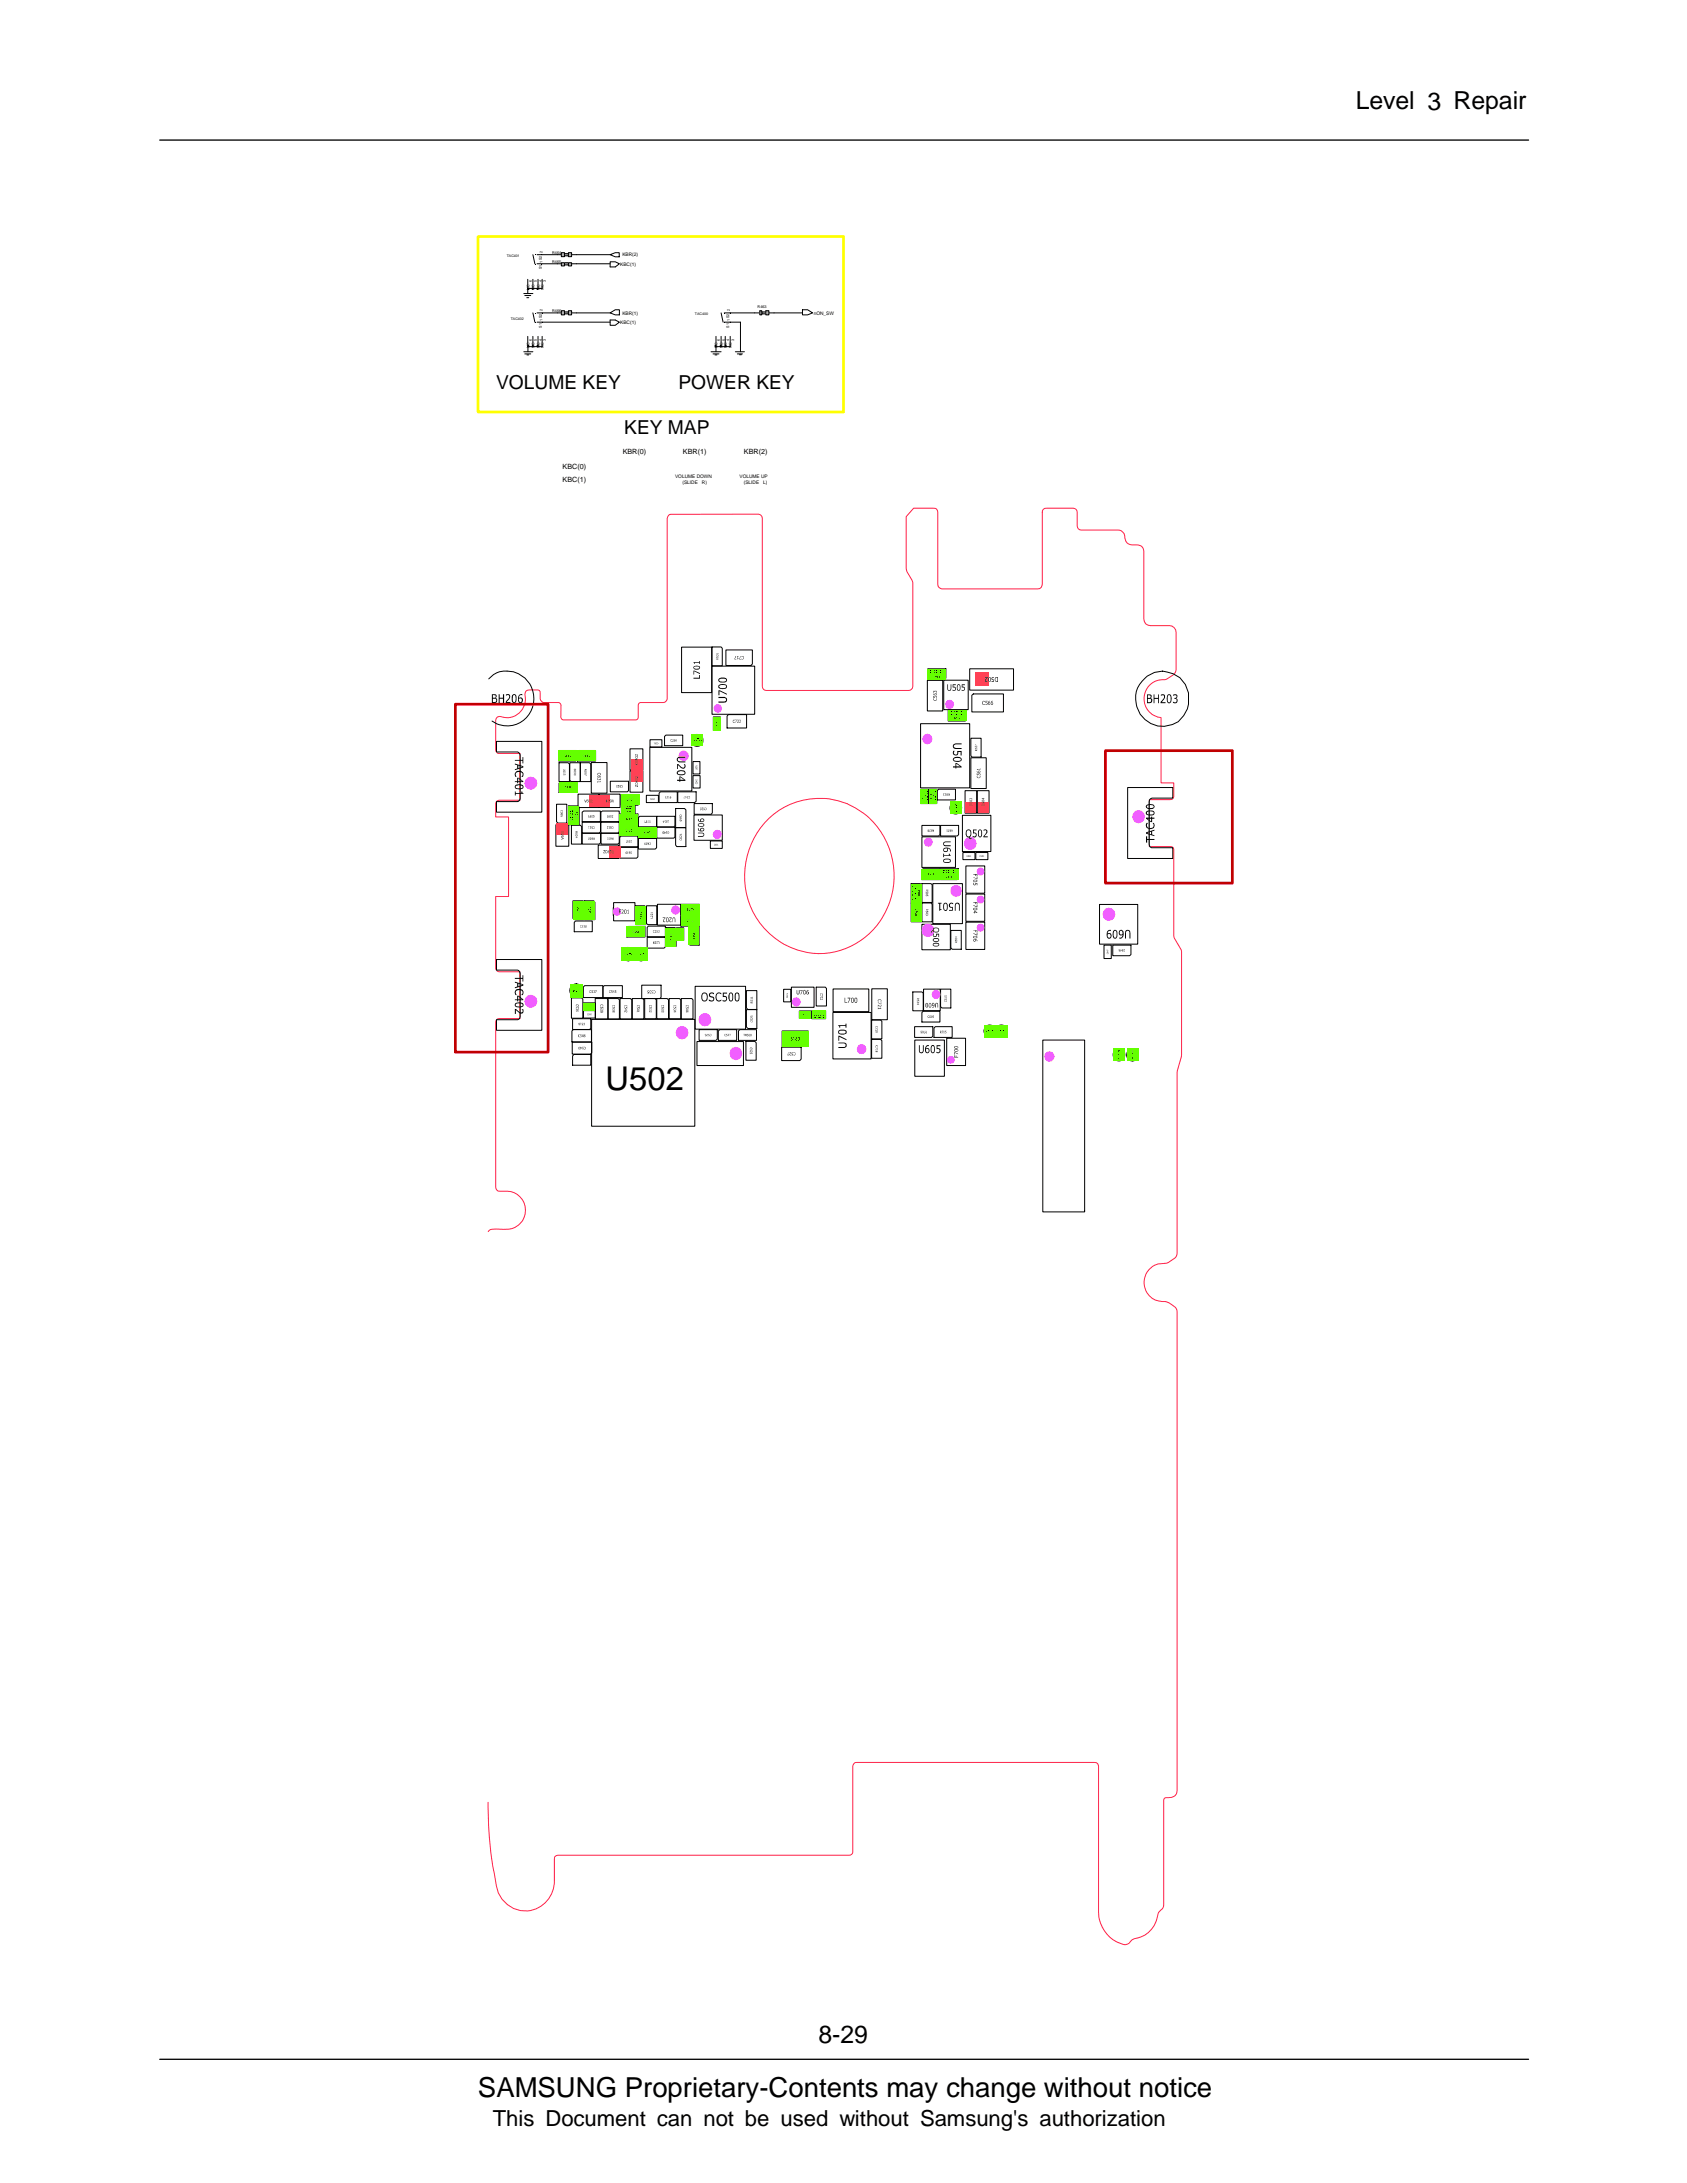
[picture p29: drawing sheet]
<svg xmlns="http://www.w3.org/2000/svg" width="216mm" height="279mm" viewBox="0 0 216 279" stroke-linecap="round" stroke-linejoin="round" font-family="sans-serif">
<defs><g id="words">
<text font-size="4.2" x="77.5" y="139.5">U502</text>
<text font-size="3.5" x="61.2" y="268.5">SAMSUNG Proprietary-Contents may change without notice</text>
<g font-size="3.2">
<text x="173.5" y="14">Level 3 Repair</text>
<text x="104.7" y="261.5">8-29</text>
</g>
<text font-size="2.8" x="63.1" y="272.1">This Document can not be used without Samsung's authorization</text>
<g font-size="2.5">
<text x="63.5" y="49.8">VOLUME KEY</text>
<text x="86.8" y="49.8">POWER KEY</text>
<text x="79.9" y="55.6">KEY MAP</text>
</g>
<g font-size=".9">
<text x="72" y="60">KBC(0)</text>
<text x="79.7" y="58.1">KBR(0)</text>
<text x="87.4" y="58.1">KBR(1)</text>
<text x="95.2" y="58.1">KBR(2)</text>
<text x="72" y="61.7">KBC(1)</text>
</g>
<g font-size=".6">
<text x="79.4" y="34">KBC(1)</text>
<text x="79.7" y="32.8">KBR(2)</text>
<text x="79.4" y="41.4">KBC(1)</text>
<text x="79.7" y="40.3">KBR(1)</text>
<text x="104.1" y="40.3">nON_SW</text>
<text x="86.4" y="61.2">VOLUME DOWN</text>
<text x="87.3" y="62">(SLIDE</text>
<text x="89.8" y="62">R)</text>
<text x="94.6" y="61.2">VOLUME UP</text>
<text x="95.2" y="62">(SLIDE</text>
<text x="97.7" y="62">L)</text>
</g>
<g font-size=".5">
<text x="64.9" y="32.9">TAC401</text>
<text x="69.3" y="34.5" transform="rotate(-90 69.3 34.5)">S1</text>
<text x="69.4" y="32.3" transform="rotate(-90 69.4 32.3)">2</text>
<text x="69.4" y="33.6" transform="rotate(-90 69.4 33.6)">1 S2</text>
<text x="70.7" y="32.5">R464</text>
<text x="70.7" y="33.6">R465</text>
<text x="65.4" y="40.9">TAC402</text>
<text x="67.8" y="37.1" transform="rotate(-90 67.8 37.1)">NC</text>
<text x="68.1" y="36.1" transform="rotate(-90 68.1 36.1)">6</text>
<text x="68.4" y="37.1" transform="rotate(-90 68.4 37.1)">NC</text>
<text x="68.7" y="36.1" transform="rotate(-90 68.7 36.1)">5</text>
<text x="69.1" y="37.1" transform="rotate(-90 69.1 37.1)">NC</text>
<text x="69.3" y="41.9" transform="rotate(-90 69.3 41.9)">S1</text>
<text x="69.4" y="36.1" transform="rotate(-90 69.4 36.1)">4</text>
<text x="69.4" y="41.1" transform="rotate(-90 69.4 41.1)">1 S2</text>
<text x="69.4" y="39.8" transform="rotate(-90 69.4 39.8)">2</text>
<text x="69.6" y="37.1" transform="rotate(-90 69.6 37.1)">NC</text>
<text x="69.9" y="36.1" transform="rotate(-90 69.9 36.1)">3</text>
<text x="70.7" y="39.9">R466</text>
<text x="88.9" y="40.3">TAC400</text>
<text x="93.3" y="41.9" transform="rotate(-90 93.3 41.9)">S1</text>
<text x="93.4" y="41.1" transform="rotate(-90 93.4 41.1)">1 S2</text>
<text x="93.4" y="39.8" transform="rotate(-90 93.4 39.8)">2</text>
<text x="97" y="39.5">R463</text>
<text x="67.8" y="44.5" transform="rotate(-90 67.8 44.5)">NC</text>
<text x="68.1" y="43.6" transform="rotate(-90 68.1 43.6)">6</text>
<text x="68.4" y="44.5" transform="rotate(-90 68.4 44.5)">NC</text>
<text x="68.7" y="43.6" transform="rotate(-90 68.7 43.6)">5</text>
<text x="69.1" y="44.5" transform="rotate(-90 69.1 44.5)">NC</text>
<text x="69.4" y="43.6" transform="rotate(-90 69.4 43.6)">4</text>
<text x="69.6" y="44.5" transform="rotate(-90 69.6 44.5)">NC</text>
<text x="69.9" y="43.6" transform="rotate(-90 69.9 43.6)">3</text>
<text x="91.8" y="44.5" transform="rotate(-90 91.8 44.5)">NC</text>
<text x="92.1" y="43.6" transform="rotate(-90 92.1 43.6)">6</text>
<text x="92.5" y="44.5" transform="rotate(-90 92.5 44.5)">NC</text>
<text x="92.8" y="43.6" transform="rotate(-90 92.8 43.6)">5</text>
<text x="93" y="44.5" transform="rotate(-90 93 44.5)">NC</text>
<text x="93.3" y="43.6" transform="rotate(-90 93.3 43.6)">4</text>
<text x="93.7" y="44.5" transform="rotate(-90 93.7 44.5)">NC</text>
<text x="94" y="43.6" transform="rotate(-90 94 43.6)">3</text>
</g>
</g></defs>
<path d="M20.4 263.6h175.2" fill="none" stroke="#000" stroke-width=".17"/>
<path d="M20.8 265.5h174.8v9h-174.8z" fill="#fff"/>
<path d="M20.4 17.9h175.2" fill="none" stroke="#000" stroke-width=".17"/>
<g fill="none" stroke="#000" stroke-width=".13">
<path d="M67 37.6h1.2M67.2 37.8h.7M67.4 38.1h.3M67.5 36.9v.7M68.2 32.6l.3 1.2M68.7 32.6h.7M68.7 33.8h.7M71.3 32.6h.5M73.2 32.6h.6M78.1 33.5h.6l.6 .3-.6 .4h-.6zM78.1 32.6l.6-.3h.5v.6h-.5zM102.7 39.6h.7l.6 .4-.6 .3h-.7z"/>
<path d="M67 45h1.2M67.2 45.3h.7M67.4 45.4h.3M67.6 44.4v.6M78.1 41h.6l.6 .2-.6 .4h-.6zM78.1 40l.6-.4h.6v.7h-.6zM91 45h1.3M91.2 45.3h.8M91.5 45.4h.3M91.6 44.4v.6M92.3 40l.2 1.2M92.7 40h.8"/>
<path d="M92.7 41.2h.8M94.1 45h1.2M94.4 45.3h.6M94.6 45.4h.3M94.8 44.4v.6"/>
</g>
<path d="M72.2 32.5h.5v.2h-.5z" fill="#b2b2b2"/>
<path d="M72.2 32.5h.5v.2h-.5z" fill="none" stroke="#000" stroke-width=".13"/>
<path d="M71.8 32.3h.4v.6h-.4z" fill="#b2b2b2"/>
<path d="M71.8 32.3h.4v.6h-.4z" fill="none" stroke="#000" stroke-width=".13"/>
<path d="M72.7 32.3h.5v.6h-.5z" fill="#b2b2b2"/>
<path d="M72.7 32.3h.5v.6h-.5zM68.2 40l.3 1.2M68.7 40h.7M68.7 41.2h.7M96.6 40h.6M98.4 40h.7" fill="none" stroke="#000" stroke-width=".13"/>
<path d="M97.5 39.9h.5v.3h-.5z" fill="#b2b2b2"/>
<path d="M97.5 39.9h.5v.3h-.5z" fill="none" stroke="#000" stroke-width=".13"/>
<path d="M97.2 39.8h.3v.5h-.3z" fill="#b2b2b2"/>
<path d="M97.2 39.8h.3v.5h-.3z" fill="none" stroke="#000" stroke-width=".13"/>
<path d="M98 39.8h.4v.5h-.4z" fill="#b2b2b2"/>
<path d="M71.3 33.8h.5M73.1 33.8h.7M98 39.8h.4v.5h-.4z" fill="none" stroke="#000" stroke-width=".13"/>
<path d="M72.2 33.6h.5v.3h-.5z" fill="#b2b2b2"/>
<path d="M72.2 33.6h.5v.3h-.5z" fill="none" stroke="#000" stroke-width=".13"/>
<path d="M71.8 33.6h.4v.4h-.4z" fill="#b2b2b2"/>
<path d="M71.8 33.6h.4v.4h-.4z" fill="none" stroke="#000" stroke-width=".13"/>
<path d="M72.7 33.6h.5v.4h-.5z" fill="#b2b2b2"/>
<path d="M72.7 33.6h.5v.4h-.5zM71.3 40h.5M73.2 40h.6" fill="none" stroke="#000" stroke-width=".13"/>
<path d="M72.2 39.9h.5v.3h-.5z" fill="#b2b2b2"/>
<path d="M72.2 39.9h.5v.3h-.5z" fill="none" stroke="#000" stroke-width=".13"/>
<path d="M71.8 39.8h.4v.5h-.4z" fill="#b2b2b2"/>
<path d="M71.8 39.8h.4v.5h-.4z" fill="none" stroke="#000" stroke-width=".13"/>
<path d="M72.7 39.8h.5v.5h-.5z" fill="#b2b2b2"/>
<path d="M72.7 39.8h.5v.5h-.5z" fill="none" stroke="#000" stroke-width=".13"/>
<path d="M67.5 44.2h.2v.2h-.2z" fill="#c2c2c2"/>
<path d="M67.5 44.2h.2v.2h-.2zM67.5 43.1v1.3h.7" fill="none" stroke="#000" stroke-width=".13"/>
<path d="M68.2 44.2v.2z" fill="#c2c2c2"/>
<path d="M68.2 44.2v.2v-.2M68.2 43.1v1.3h.7" fill="none" stroke="#000" stroke-width=".13"/>
<path d="M68.7 44.2h.2v.2h-.2z" fill="#c2c2c2"/>
<path d="M68.7 44.2h.2v.2h-.2zM69.4 43.1v1.3h-.5v-1.3" fill="none" stroke="#000" stroke-width=".13"/>
<path d="M91.5 44.2h.1v.2h-.1z" fill="#c2c2c2"/>
<path d="M91.5 44.2h.1v.2h-.1zM91.6 43.1v1.3h.7" fill="none" stroke="#000" stroke-width=".13"/>
<path d="M92.2 44.2h.1v.2h-.1z" fill="#c2c2c2"/>
<path d="M92.2 44.2h.1v.2h-.1zM92.3 43.1v1.3h.5" fill="none" stroke="#000" stroke-width=".13"/>
<path d="M92.8 44.2h.1v.2h-.1z" fill="#c2c2c2"/>
<path d="M69.4 41.2h8.7M69.4 40h1.9M73.8 40h4.3M92.8 44.2h.1v.2h-.1zM93.5 43.1v1.3h-.7v-1.3M93.5 41.2h1.3v3.2M93.5 40h3.1M99.1 40h3.6" fill="none" stroke="#000" stroke-width=".13"/>
<path d="M67.5 36.9h.2v.1h-.2z" fill="#c2c2c2"/>
<path d="M67.5 36.9h.2v.1h-.2zM67.5 35.8v1.1h.7" fill="none" stroke="#000" stroke-width=".13"/>
<path d="M68.2 36.9v.1z" fill="#c2c2c2"/>
<path d="M68.2 35.8v1.2v-.1h.7" fill="none" stroke="#000" stroke-width=".13"/>
<path d="M68.7 36.9h.2v.1h-.2z" fill="#c2c2c2"/>
<g fill="none" stroke="#000" stroke-width=".13">
<path d="M68.7 36.9h.2v.1h-.2zM68.9 35.8v1.1h.5v-1.1M69.4 33.8h1.9M69.4 32.6h1.9M73.8 33.8h4.3M73.8 32.6h4.3M62.5 86.9a3.3 3.3 0 0 1 5.3 .6 3.5 3.5 0 0 1-.5 4.4 3.5 3.5 0 0 1-4.3 .4M63.5 94.9h5.8v9h-5.8v-1.3h2.8l.1-.1 .2-.3-.1-5.7-.2-.3h-2.8zM71.5 96.1h2.3v1.1l-.1 .2h-2.2zM71.5 97.6h1.2l.2 .2v2.2h-1.4zM72.9 97.6h1.4v2.4h-1.2l-.2-.1zM73.9 96.2l.2-.1h2.1v1.3h-2.3z"/>
<path d="M74.3 97.6h1.1l.2 .2v2.2h-1.3zM75.7 97.6h2v3.9h-2zM78.1 100h2.3v1.2l-.1 .1h-2.2zM80.6 98.7h1.7v2.7h-1.7zM80.6 95.8h1.7v2.8h-1.7zM83.2 95.7h5.3v5.5h-5.3zM83.2 94.7h1.5v.9h-1.5zM85.2 94.1h2.2v1.3h-2.4v-1.1zM87.2 82.8h3.9v5.8h-3.9zM88.7 99.3h.9v1.6h-.9zM88.7 97.5h.9v1.6h-.9zM91.1 85.3h5.5v6.1h-5.5z"/>
<path d="M91.1 82.8h1.2l.1 .2v2.2h-1.3zM91.3 91.8h.9v1.7h-.9zM92.9 83.2h3.4v1.8l-.2 .2h-3.2zM93.2 91.5h2.3v1.7h-2.5v-1.5zM117.8 92.6h6.3v8.2h-6.3zM118.7 87.1h2v3.9h-2zM118.7 85.6h2.4v1.2l-.2 .2h-2.2zM120.8 87.1h3.1v3.7h-3.1zM121.3 90.9h2.4v1.2l-.2 .2h-2.2zM124.1 85.6h5.6v2.7h-5.6zM124.2 97h2v3.9h-2zM124.2 94.5h1.4v2.4h-1.2l-.2-.2z"/>
<path d="M124.4 89l.2-.2h3.8v2.3h-4zM146.3 87a3.2 3.2 0 0 1 3.8-.8 3.6 3.6 0 0 1 .7 6.2 3.5 3.5 0 0 1-4.7-.7 3.5 3.5 0 0 1 .2-4.7zM71.1 105.6h1.7v2.7h-1.7zM71.2 102.9h1.3v2.4h-1.1l-.2-.1zM71.7 100.1h2.2v1.3h-2.4v-1.2zM72.8 103.1h1.1l.2 .2v2.3h-1.3zM73.1 105.6h1.2l.1 .2v2.2h-1.3zM73.3 115.3h1.4v2.4h-1.2l-.2-.2zM73.7 117.9h2.1v1.4h-2.3v-1.3zM74 101.6h2.6v1.8h-2.6zM74.5 103.9l.2-.1h2.1v1.4h-2.3zM74.5 106.7h2.4v1.2l-.2 .1h-2.2z"/>
<path d="M74.8 115.3h1.2l.1 .2v2.2h-1.3zM76.6 108.2h2.6v1.7h-2.6zM76.7 101.6h2.7v1.8h-2.7zM76.8 105.2h-2.3v1.4h2.2l.2-.2v-1.2M76.9 103.9l.2-.1h2.1v1.4h-2.3zM76.9 105.2h2.3v1.2l-.1 .2h-2.2zM76.9 106.7h2.3v1.2l-.1 .1h-2.2zM78.5 115.5h2.8v2.4h-2.8zM79.3 104.2h2.3v1.2l-.1 .2h-2.2zM79.3 108.5h2.3v1.2l-.1 .1h-2.2zM79.3 105.7l.2-.1h2.1v1.4h-2.3zM79.5 101.7h2.3v1.2l-.2 .2h-2.1z"/>
<path d="M79.5 107h2.1v1.4h-2.3v-1.2zM79.5 103.1h1.8v1h-1.8zM80.2 118.7l.2-.1h2.1v1.3h-2.3zM81.3 115.9h1.2l.2 .2v2.2h-1.4zM81.7 105.9h2.3v1.2l-.2 .2h-2.1zM81.7 107.3h2.3v1.2l-.1 .2h-2.2zM81.9 104.5h2.1v1.3h-2.3v-1.2zM82.7 101.8h1.6v.9h-1.6zM82.7 115.9h1.4v2.4h-1.2l-.2-.1zM82.8 120h2.4v1.2l-.2 .1h-2.2zM83 118.5h2.2v1.4h-2.4v-1.2zM84.1 105.9h2.3v1.2l-.2 .2h-2.1z"/>
<path d="M84.1 104.5h2.3v1.2l-.2 .1h-2.1zM84.1 115.7h3v2.7h-3zM84.5 101.3h2.2v1.4h-2.4v-1.2zM85.2 118.7h1.2l.1 .2v2.2h-1.3zM86.5 103.5h1.1l.2 .2v2.2h-1.3zM86.5 105.9h1.3v2.5h-1.2l-.1-.2zM86.6 118.7h.9v1.7h-.9zM86.7 101.3h2.4v1.3l-.2 .1h-2.2zM87.1 115.7h2.4v1.2l-.2 .2h-2.2zM87.1 117.3l.2-.2h2.2v1.4h-2.4zM88.2 118.6h1.3v2.4h-1.2l-.1-.2zM88.8 104.3h3.6v3.2h-3.6z"/>
<path d="M88.8 102.8h2.4v1.2l-.2 .2h-2.2zM90.9 107.6h1.5v1h-1.5zM116.6 115.6h1.2l.1 .1v2.3h-1.3zM116.6 113.1h1.2l.1 .1v2.3h-1.3zM117.8 101h1v1.8h-1zM118 107.1h4.3v3.9h-4.3zM118 115.6h1.1l.2 .1v2.3h-1.3zM118 113.1h1.1l.2 .1v2.3h-1.3zM118 118.3h3.6v3.3h-3.6zM118 105.6h2.3v1.2l-.2 .2h-2.1zM118.1 111.2h2.2v1.4h-2.3v-1.2zM118.9 101h1v1.8h-1z"/>
<path d="M119.4 113.1h3.8v5.1h-3.8zM120.1 101h2.2v1.4h-2.3v-1.2zM120.3 111.2h2.3v1.2l-.1 .2h-2.2zM120.4 105.6h2.3v1.2l-.2 .2h-2.1zM121.7 119.1h1.3v2.4h-1.1l-.2-.2zM123.2 104.4h3.6v4.6h-3.6zM123.2 109.1h1.6v.9h-1.6zM123.5 101.2h1.5v2.9h-1.5zM123.6 114.4h2.4v3.5h-2.4zM123.6 110.8h2.4v3.5h-2.4zM123.6 118h2.4v3.5h-2.4zM124.9 109.1h1.5v.9h-1.5z"/>
<path d="M125.1 101.2h1.5v2.9h-1.5zM140.7 115.8h4.9v5h-4.9zM144.3 100.8h5.8v1.4h-2.7l-.2 .1-.1 .3v5.7l.3 .2h2.7v1.4h-5.8zM63.5 122.8h5.8v9.1h-5.8v-1.4h2.8l.1-.1 .2-.3-.1-5.7-.2-.2h-2.8zM73.1 127.7h1.3l.2 .2v2.4h-1.5zM73.2 133.4h2.5v1.3l-.1 .2h-2.4zM73.2 126.1a.85 .85 0 0 1 1.3 .3 .85 .85 0 0 1-.5 1.2 .85 .85 0 0 1-1.1-.8l.1-.5zM73.3 130.4h2.3v1.2l-.1 .2h-2.2zM73.4 131.8h2.3v1.5h-2.5v-1.3zM73.4 135h2.2v1.3h-2.3v-1.2zM74.7 129.3h1.5v1h-1.5zM74.7 128.4h1.5v.9h-1.5z"/>
<path d="M74.8 126.2h2.4v1.5h-2.5v-1.4zM75.7 130.5h13.2v13.6h-13.2zM76.2 127.8h1.5l.1 .2v2.4h-1.6zM77.3 126.2h2.4v1.5h-2.5v-1.4zM77.8 127.8h1.3l.2 .2v2.4h-1.5zM79.4 127.8h1.3l.2 .2v2.4h-1.5zM79.9 121.4a.83 .83 0 0 1 1.2 .3 .83 .83 0 0 1-.3 1.1 .83 .83 0 0 1-1.2-.4v-.3l.1-.4zM80.9 127.8h1.4l.1 .2v2.4h-1.5zM81.6 121.4a.84 .84 0 0 1 1.1 .3 .84 .84 0 0 1-.3 1.1 .84 .84 0 0 1-1.1-.3l-.1-.4 .1-.4zM82.1 126.1h2.5v1.5l-.1 .2h-2.4zM82.5 127.8h1.3l.2 .2v2.4h-1.5zM84.1 127.8h1.3l.2 .2v2.4h-1.5z"/>
<path d="M85.6 127.8h1.4l.1 .2v2.4h-1.5zM87.2 127.8h1.3l.2 .2v2.4h-1.5zM89 126.2h6.4v5.5h-6.4zM89.2 133.3h5.9v3.1h-5.9zM89.5 131.8h2.3v1.2l-.2 .2h-2.1zM91.9 132l.2-.2h2.2v1.4h-2.4zM94.7 131.8h2.1v1.4h-2.3v-1.2zM95.5 133.3h1.1l.2 .2v2.2h-1.3zM95.5 129.2h1.4v2.4h-1.2l-.2-.2zM95.5 126.8h1.4v2.4h-1.2l-.2-.2zM100 134h2.5v1.6l-.1 .1h-2.4zM100.1 132h3.3v1.8l-.1 .1h-3.2z"/>
<path d="M100.3 126.6h.9v1.6h-.9zM101.3 126.3h2.9v2.6h-2.9zM102.3 129.4h1.5v.9h-1.5zM103.9 129.3h1.8v1.1h-1.8zM104.5 126.3h1.1l.2 .2v2.3h-1.3zM106.6 129.6h4.9v5.9h-4.9zM106.6 126.6h4.6v2.9h-4.6zM111.5 133h1.2l.2 .2v2.2h-1.4zM111.5 130.6h1.2l.2 .1v2.3h-1.4zM111.6 126.6h2v3.9h-2zM116.8 127h1.2l.2 .1v2.3h-1.4zM117.1 131.4h2.3v1.2l-.2 .2h-2.1z"/>
<path d="M117.1 133.1h3.8v4.7h-3.8zM118.1 129.4h2.2v1.4h-2.3v-1.2zM118.2 126.6h2.1v2.7h-2.1zM119.7 131.4h2.2v1.4h-2.4v-1.2zM120.4 126.6h1.3v2.4h-1.2l-.1-.2zM121.2 132.9h2.4v3.5h-2.4zM133.5 133.1h5.3v22h-5.3zM141.3 121h.9v1.7h-.9zM142.4 121h2.3v1.2l-.1 .1h-2.2z"/>
<circle cx="89.2" cy="94.8" r=".75"/>
<circle cx="122.3" cy="103.4" r=".76"/>
<circle cx="126.7" cy="132" r=".76"/>
<circle cx="128.2" cy="132" r=".76"/>
<circle cx="143.2" cy="135" r=".76"/>
<circle cx="144.9" cy="135" r=".76"/>
</g>
<path d="M61.2 30.3h46.7v22.4h-46.7z" fill="none" stroke="#ff0" stroke-width=".35"/>
<path d="M98.1 105.1a9.4 9.4 0 0 1 15.9 4 9.8 9.8 0 0 1-10 12.9 9.9 9.9 0 0 1-7.5-14.7l.7-1.2zM62.5 157.6l.3-.2 .1-.1h1.2a2.49 2.49 0 0 0 3-1.5 2.49 2.49 0 0 0-1.3-3.1 5.6 5.6 0 0 0-2.1-.3l-.3-.4v-21.2a.43 .43 0 0 1 .5-.4h2.6v-6h-2.6a.48 .48 0 0 1-.5-.5v-9.2h1.7v-10.1h-1.7v-1.8a.43 .43 0 0 1 .5-.4h2.6v-6h-2.6a.43 .43 0 0 1-.5-.4v-3.8a.58 .58 0 0 1 .4-.5 .58 .58 0 0 1 .6 .1 2.37 2.37 0 0 0 2.8-2.9 .49 .49 0 0 1 .5-.6h1.1a.3 .3 0 0 1 .3 .3v.8a.6 .6 0 0 0 .5 .5h1.8a.36 .36 0 0 1 .4 .4v1.5l.2 .3h9.4a.33 .33 0 0 0 .3-.3v-1.5a.33 .33 0 0 1 .3-.4h2.9a.55 .55 0 0 0 .5-.5v-23.1a.5 .5 0 0 1 .5-.5h11.1a.55 .55 0 0 1 .6 .5v21.5a.51 .51 0 0 0 .4 .6h18.3a.55 .55 0 0 0 .5-.5v-13.3l-.7-1.4-.1-.5v-6.6l.9-1.1h2.6a.47 .47 0 0 1 .5 .6v9.2a.58 .58 0 0 0 .6 .6h12.2a.57 .57 0 0 0 .6-.6v-9.2a.47 .47 0 0 1 .5-.6h3.5a.51 .51 0 0 1 .5 .6v1.7a.51 .51 0 0 0 .4 .5h4.7a.93 .93 0 0 1 1 1.1 1.03 1.03 0 0 0 1.3 .8 .87 .87 0 0 1 1.1 .9v8.6a.8 .8 0 0 0 .8 .9h2.5a.87 .87 0 0 1 .8 .8v5a1.67 1.67 0 0 1-1.1 1l-.2 .1a2.45 2.45 0 0 0-2.8 2.1 2.45 2.45 0 0 0 2.2 2.7v8.4h1.6v1.7a.44 .44 0 0 1-.4 .4h-2.7v6.1h2.7a.37 .37 0 0 1 .4 .4v11l1 2v13.2l-.6 2.3v23.1a.8 .8 0 0 1-.4 .7 2.35 2.35 0 0 1-1.9 .7 2.45 2.45 0 0 0-1.8 2.7 2.45 2.45 0 0 0 2.6 2.1 2.48 2.48 0 0 1 1.5 1.1v61.5a.96 .96 0 0 1-1 .9h-.3a.3 .3 0 0 0-.4 .3v13.4a1.41 1.41 0 0 1-.6 1 3.8 3.8 0 0 1-3.3 3.4l-.2 .2a.91 .91 0 0 1-1 .5 4.3 4.3 0 0 1-3.2-4.3v-18.5a.47 .47 0 0 0-.5-.5h-30.5a.51 .51 0 0 0-.5 .5v10.9a.43 .43 0 0 1-.4 .4h-37.3a.43 .43 0 0 0-.4 .5v2.8a3.7 3.7 0 0 1-3.5 3.9 3.7 3.7 0 0 1-4-3.3l-.5-2.6-.3-2.6-.2-2.5v-2.9" fill="none" stroke="#ff1e46" stroke-width=".13"/>
<g fill="#000">
<path d="M63.8 88.9h.1v.4h.5v-.4h.1v1.1h-.1v-.6h-.5v.6h-.1zM64.7 88.9l.3-.1 .2 .1 .1 .4-.5 .6h.5v.1h-.6a.49 .49 0 0 1 .3-.5l.2-.4-.2-.1h-.3zM147.6 88.9h.1v.4h.5v-.4h.1v1.1h-.1v-.5h-.5v.5h-.1zM148.6 88.9h.3l.2 .1v.4l-.4 .5h.5v.1h-.7v-.1a.95 .95 0 0 0 .4-.9h-.2l-.1 .1zM150.1 88.9h.5a.27 .27 0 0 1-.1 .5l.2 .2a.38 .38 0 0 1-.1 .4 .38 .38 0 0 1-.5 0v-.2a.25 .25 0 0 0 .4 .1 .25 .25 0 0 0 0-.4h-.2v-.2a.22 .22 0 0 0 .3-.3h-.2l-.3 .1z"/>
<path d="M62.9 88.9h.4a.26 .26 0 0 1 .3 .1 .26 .26 0 0 1-.2 .3 .34 .34 0 0 1 .2 .4 .34 .34 0 0 1-.2 .3h-.5zM63.1 89.4v.5h.2a.22 .22 0 0 0 .2-.2 .22 .22 0 0 0-.1-.3zM63.1 89v.3h.3v-.3z"/>
<path d="M65.6 89a.36 .36 0 0 1 .4-.1 .36 .36 0 0 1 .1 .5 .47 .47 0 0 1-.3 .6 .82 .82 0 0 1-.2-1zM65.7 89l-.1 .3a.37 .37 0 0 0 .3 .6 .84 .84 0 0 0-.1-1z"/>
<path d="M66.4 89l.2-.1h.2v.1h-.3l-.1 .3a.35 .35 0 0 1 .5 .3 .35 .35 0 0 1-.5 .4 .85 .85 0 0 1 0-1zM66.4 89.5a.25 .25 0 0 0 0 .3 .25 .25 0 0 0 .3 0v-.3v-.1z"/>
<path d="M146.8 88.9l.6 .1v.2l-.1 .1a.34 .34 0 0 1 .2 .4 .34 .34 0 0 1-.3 .3h-.4zM146.9 89.5v.4h.2a.23 .23 0 0 0 .2-.2 .23 .23 0 0 0-.1-.2zM146.9 89v.3h.3v-.3z"/>
<path d="M149.4 88.9h.1a.57 .57 0 0 1 .4 .8l-.1 .3h-.2a.86 .86 0 0 1-.2-.9zM149.5 89l-.1 .7a.2 .2 0 0 0 .3 .2 .2 .2 0 0 0 .1-.3v-.5a.17 .17 0 0 0-.1-.1 .17 .17 0 0 0-.2 0z"/>
</g>
<path d="M85.2 118.7h1.3v2.4h-1.3z" fill="#64ff00"/>
<g fill="#000">
<path d="M85.7 119.8l.2 .1 .1-.1v.1l-.2-.1-.1 .1zM85.8 119.5h.2v.2l-.1-.2-.1 .1-.1 .1zM85.7 120h.3v.1h-.3z"/>
<path d="M85.8 120.2l.2 .1h-.3zM85.9 120.2v.1h.1z"/>
</g>
<path d="M87.1 117.1h2.4v1.4h-2.4z" fill="#64ff00"/>
<g fill="#000">
<path d="M74.3 118.4h.1l-.1 .1v.2l.1-.1v.1h-.1zM74.5 118.4h.1l-.1 .3h.2h-.2l.1-.2zM74.7 118.5l.1-.1v.3h-.1zM87.9 117.7h.2l-.2 .1v.1l.2 .1-.2-.1zM88.2 117.7h.1l-.1 .3h.1h-.2l.2-.2zM88.4 117.7h.1v.3h-.1zM88.6 117.7h.1l-.1 .3 .1-.3z"/>
<path d="M74.9 118.4l.2 .1-.1 .2h-.1zM74.9 118.6v.1h.1zM75 118.4v.2z"/>
</g>
<path d="M81.3 115.9h1.4v2.4h-1.4z" fill="#64ff00"/>
<g fill="#000">
<path d="M89 99.8h.3l-.3 .1zM81.9 117l.2 .1v-.1v.1l-.2-.1v.1zM81.9 117.2h.2v.1h-.2zM81.9 116.8a.13 .13 0 0 1 .2-.1 .13 .13 0 0 1 0 .2 .1 .1 0 0 0 0-.1 .1 .1 0 0 0-.2 0 .1 .1 0 0 0 0 .1zM83.2 102.2h.2h-.2l.2 .2h-.2zM83.4 102.2h.1l-.1 .2h.1h-.1zM83.6 119.1h.2l-.2 .1v.1h.2h-.2zM83.8 119.1h.2l-.2 .2 .2 .1h-.2l.1-.2zM84 119.1h.2h-.1l.1 .2-.1 .1-.1-.1h.1zM84.2 119.1h.2l-.1 .3-.1-.1h.2l-.1-.1v-.1zM87.6 101.9l-.1 .3h.2h-.2zM87.9 101.9h.2l-.1 .2h.1l-.1 .1-.1-.1 .2-.2z"/>
<path d="M88.1 101.9l.2 .1-.1 .2-.1-.1 .1 .1 .1-.2zM89 100.2l.1 .1h.1v-.1l.1 .1-.2 .1zM89 100.1l.2 .1v-.1v.1z"/>
<path d="M89 99.9l.2 .1v.1zM89.1 100h.1z"/>
<path d="M81.9 117.4l.1 .1v-.1h.1a.13 .13 0 0 1-.1 .2 .13 .13 0 0 1-.1-.2zM82 117.5h.1z"/>
<path d="M83.6 102.2v.2l-.1-.1zM83.6 102.2l-.1 .1z"/>
<path d="M83.7 102.2h.1l-.1 .2zM83.7 102.2l.1 .1z"/>
<path d="M87.7 101.9l.2 .1-.1 .2zM87.8 102v.1l.1-.1z"/>
</g>
<path d="M86.6 118.7h.9v1.7h-.9z" fill="#64ff00"/>
<g fill="#000">
<path d="M86.9 119.4l.1 .1v-.1l.1 .1v-.1l-.2 .1zM87 119.7v.1h.1v-.1v.1h-.1zM86.9 119.6l.2 .1v-.1v.1l-.1-.1v.1z"/>
<path d="M86.9 119.3h.2l-.1 .1zM87 119.3l.1 .1z"/>
</g>
<path d="M87.1 115.7h2.4v1.4h-2.4z" fill="#64ff00"/>
<path d="M88 116.3h.1h-.2l.2 .3h-.2l.1-.1-.1-.1zM88.1 116.3h.2h-.1l.1 .3h-.2l.1-.1zM88.3 116.3h.2l-.1 .1 .1 .2-.2-.1 .2-.2zM88.5 116.3l.2 .1v.2l-.2-.1h.2v-.2z" fill="#000"/>
<path d="M88.2 118.6h1.3v2.4h-1.3z" fill="#64ff00"/>
<g fill="#000">
<path d="M88.7 119.6v.1l.1-.1 .2 .1-.2-.1v.1h-.1zM88.7 120l.1 .2 .1-.1v-.1h.1a.15 .15 0 0 1-.2 .2 .15 .15 0 0 1-.1-.2zM88.7 119.8l.2 .1v-.1v.2l-.1-.2-.1 .1z"/>
<path d="M88.7 119.4l.1 .1v-.1l.1-.1 .1 .1-.2 .1zM88.8 119.4v.1h.1z"/>
</g>
<path d="M80.2 118.6h2.3v1.3h-2.3z" fill="#64ff00"/>
<g fill="#000">
<path d="M83.7 95h.1l-.1 .3zM83.9 95h.2l-.1 .2 .1 .1-.2-.1 .1-.1zM84.1 95.1h.1v.2h-.1l.1-.1v-.1zM85.8 94.7l.2-.1-.2 .1 .1 .2h.1h-.2zM86.1 94.6l.1 .1-.1 .2h.1h-.2l.2-.2zM81 119.1h.2l-.2 .1v.1h.2l-.1 .1h-.1zM81.2 119.1h.1v.3h.1h-.2l.1-.2zM81.4 119.1h.2h-.1l.1 .2-.1 .1h-.1l.2-.1h-.2z"/>
<path d="M83.8 95l.1 .1v.2zM83.8 95.1h.1z"/>
<path d="M86.3 94.6l.1 .1h-.1h.1v.2h-.1zM86.3 94.8v.1l.1-.1z"/>
<path d="M86.5 94.7a.1 .1 0 0 1 .1 .1 .1 .1 0 0 1-.1 0zM86.5 94.7v.2l.1-.2z"/>
<path d="M81.7 119.1l.1 .1-.1 .2h-.1zM81.7 119.3v.1zM81.7 119.1v.1z"/>
</g>
<path d="M74.8 115.3h1.3v2.4h-1.3z" fill="#64ff00"/>
<g fill="#000">
<path d="M75.3 116.3l.2 .1 .1-.1v.1l-.1 .1-.1-.1-.1 .1zM75.4 116.1h.2v.2l-.1-.2-.1 .1v.1zM75.3 116.8l.2 .1v-.1h.1v.1v-.1l-.2 .1z"/>
<path d="M75.4 116.6l.2-.1v.2l-.1-.1v.1h-.1zM75.4 116.6l.1 .1v-.1z"/>
</g>
<path d="M73.3 115.3h1.4v2.4h-1.4z" fill="#64ff00"/>
<g fill="#000">
<path d="M73.9 116.7v.2h.2v-.2a.15 .15 0 0 1-.1 .2 .15 .15 0 0 1-.1-.1zM73.9 116.5h.1l.1 .2v-.2v.2l-.1-.1-.1 .1zM75.2 129.7h.1l-.1 .1v.1h.1h-.1h-.1zM75.3 129.7h.1v.1v.1z"/>
<path d="M73.8 116.3l.1 .1 .1-.1 .1 .1v.1h-.2zM74 116.3v.1h.1z"/>
<path d="M73.8 116.1l.1 .1 .1-.1h.1a.16 .16 0 0 1-.1 .2 .16 .16 0 0 1-.2-.2zM74 116.1v.1h.1z"/>
<path d="M75.5 129.7h.1l-.1 .2zM75.5 129.8v.1z"/>
<path d="M75.6 129.8h.1l-.1 .1zM75.6 129.8l.1 .1z"/>
</g>
<path d="M116.6 115.6h1.3v2.4h-1.3z" fill="#64ff00"/>
<g fill="#000">
<path d="M119.4 88.5l.4-.1 .1 .2-.2-.1v.1l-.2-.1v.2zM119.4 89.1l.1 .2h.1l.1-.2h.2v.2h-.1v-.2l-.1 .1v.1h-.3zM119.5 89.4v.2a.18 .18 0 0 0 .2 0 .18 .18 0 0 0 .1-.2l.1 .2-.3 .1-.2-.1zM125 99l.1 .1h.1v-.1a.13 .13 0 0 1 .2 0 .13 .13 0 0 1 0 .2l-.1-.2v.2h-.3zM125.1 99.3v.1l.1 .1h.2v-.2v.2h-.3zM125 98.4h.4l.1-.1v.2h-.4zM125.8 89.7h.2v.1a.19 .19 0 0 0-.2 .2 .19 .19 0 0 0 .2 .1h-.2l-.1-.2zM126.1 89.7h.3l-.2 .1v.1h.1a.15 .15 0 0 1 0 .3 .15 .15 0 0 1-.2-.1h.2v-.1h-.2zM117.1 116.4h.3v.1l-.1-.1h-.1l-.1 .1zM117.1 116.6l.1 .1 .1-.1h.1v.2v-.2l-.2 .2zM120.7 101.6h.2h-.2l.1 .2h.1v.1l-.2-.1zM121 101.5h.1l-.1 .1 .1 .1v.2l-.2-.1h.2z"/>
<path d="M73.7 128.6l.2-.1 .1 .2v.1v-.2h-.2l-.1 .2zM73.7 128.8l.2 .1v-.1h.1v.2v-.1l-.2 .1zM73.7 129.1v.1h.3v-.1v.1h-.3zM74 132.4h.2l-.2 .1v.2h.2h-.2zM74.3 130.9h.1l-.1 .3zM74.3 132.4h.1h-.1l.1 .2v.2l-.1-.1 .1-.1h-.1zM74.5 130.9h.1l-.1 .1 .1 .2h-.1h.1l-.1-.1zM74.5 134h.2l-.2 .1 .2 .1v.1h-.2h.1l-.1-.1zM74.7 130.9l.2 .1-.1 .2h-.1l.1-.1v-.1zM74.7 134l.3 .1-.2 .2-.1-.1 .2 .1v-.2zM75.5 126.8h.1l-.1 .1v.1l.1 .1-.1-.1zM75.7 126.7h.2l-.2 .1v.1h.2l-.1 .2h-.1l.1-.1v-.1h-.1z"/>
<path d="M75.9 126.8h.2v.3l-.2-.1h.2v-.2zM76.2 126.7h.1l-.1 .4 .1-.3zM76.9 128.6h.3v.2l-.1-.2h-.2l-.1 .2zM76.8 128.9l.2 .1v-.1h.2v.2v-.2l-.3 .2zM76.8 129.2l.1 .1h.1v-.1l.1 .1 .1-.1v.1h-.3zM78 126.8h.2l-.2 .1v.1h.2l-.1 .1a.16 .16 0 0 1-.2-.1 .16 .16 0 0 1 .1-.2zM78.4 128.7h.3v.1l-.2-.1h-.1v.1zM78.2 126.7h.2l-.1 .1 .1 .1-.1 .2h-.1l.2-.1-.1-.1h-.1zM78.4 128.9v.1h.1v-.1h.2v.2v-.2l-.3 .2zM78.4 129.2v.1h.2l.1-.1v.1h-.3zM78.7 126.7h.2l-.2 .1 .2 .1-.1 .2h-.1l.1-.1-.1-.1zM79.9 129.4l.3 .1 .1-.1v.1l-.1 .1-.2-.2-.1 .2z"/>
<path d="M80 128.7l.2-.1v.2a.12 .12 0 0 0-.1-.2 .12 .12 0 0 0-.1 .2h-.1zM79.9 128.9l.1 .1 .3-.1v.2l-.1-.2-.2 .2zM81.5 129.4h.3l.1 .1-.4 .1zM81.5 128.7l.2-.1 .2 .2h-.2l.1-.1h-.2l-.1 .1zM81.5 128.9l.1 .1h.1v-.1h.2v.2l-.1-.2-.2 .2zM82.9 126.8h.2l-.2 .1v.1h.2v.1h-.3h.2l-.2-.2zM83.1 129.4l.2 .1 .1-.1v.1l-.1 .1-.2-.2v.2zM83.1 128.7l.2-.1 .1 .2-.2-.1-.1 .1zM83.2 126.8h.1h-.1v.2v.1h.1h-.1h-.1zM83.1 128.9v.1h.1v-.1h.2v.2v-.2l-.3 .2zM83.1 129.2v.1h.3v-.1v.1h-.3zM83.4 126.8h.2l-.2 .1v.1h.1v.1h-.1h.1l-.1-.2z"/>
<path d="M83.6 126.8h.2v.3h-.2l.2-.1v-.2zM84.7 128.7h.2l.1 .1-.2-.1h-.1v.1zM84.6 128.9l.1 .1h.1v-.1h.2v.2l-.1-.2-.2 .2zM84.6 129.2l.1 .1 .1-.1 .1 .1 .1-.1v.1h-.3zM84.6 129.4l.1 .1h.2l.1-.1v.1l-.3 .1zM86.3 128.7l.2-.1v.2a.12 .12 0 0 0-.1-.1 .12 .12 0 0 0-.1 0v.1h-.1zM86.2 128.9l.1 .1h.1v-.1h.1v.2v-.2l-.2 .2zM86.2 129.2h.1v.1h.2v-.1v.1h-.2zM87.8 128.7h.3v.1h-.1a.12 .12 0 0 0-.1-.1 .12 .12 0 0 0-.1 .1zM87.8 128.9h.1l-.1 .1h.1v-.1h.2v.2v-.2l-.2 .2zM96 134.5l.2 .2 .1-.2v.1l-.2 .1-.1-.1v.1zM96 134.7l.2 .2 .1-.2v.2h-.2l-.1-.1v.1z"/>
<path d="M96 134.1h.2l.1 .1-.1 .1v-.2h-.1l-.1 .2zM96 134.3v.2h.1v-.2h.2v.2l-.1-.2h-.1v.2h-.1zM96.1 130h.3v.2l-.1-.2-.1 .1-.1-.1v.2zM96.1 130.5v.1l.2-.1 .1 .1-.1-.1-.1 .1h-.1zM96.1 130.6v.2h.2v-.2v.2a.15 .15 0 0 1-.2 0 .15 .15 0 0 1 0-.2zM96.1 130.2l.2 .2 .1-.2v.2l-.2-.1-.1 .1zM100.9 134.7l-.1 .3 .2 .1h-.2zM101 134.7h.2l-.1 .2v.1h.1v.1a.14 .14 0 0 1-.2-.1 .14 .14 0 0 1 .1-.2l.1-.1zM101.4 134.7h.1h-.2v.2h.2v.2h-.2l.1-.1-.1-.1zM101.5 134.7h.2a.19 .19 0 0 1 .1 .3 .19 .19 0 0 1-.3 0 .14 .14 0 0 0 .2 0 .14 .14 0 0 0 0-.2 .14 .14 0 0 0-.2 0z"/>
<path d="M119.4 88.8l.2 .1 .1-.1 .1-.1 .1 .2-.1 .1h-.2zM119.7 88.8v.1h.1v-.1z"/>
<path d="M125 98.7l.2 .2v-.2a.15 .15 0 0 1 .2 0 .15 .15 0 0 1-.1 .2h-.2zM125.3 98.7l-.1 .1h.2v-.1z"/>
<path d="M126.5 89.7h.2l-.2 .2 .2 .1v.2a.26 .26 0 0 1-.3-.2 .26 .26 0 0 1 .1-.3zM126.5 90v.1h.2v-.1z"/>
<path d="M126.9 89.8l.2-.1-.2 .1v.1h.1a.16 .16 0 0 1 .1 .2 .16 .16 0 0 1-.2 .1zM126.9 90v.1h.1v-.1z"/>
<path d="M117.1 117h.3v.1l-.2 .1zM117.3 117.1h.1zM117.2 117.1h.1z"/>
<path d="M117.1 116.9l.1-.1 .2 .1v.1h-.2zM117.2 116.9h.2v-.1z"/>
<path d="M121.2 101.6l.1-.1-.1 .1a.11 .11 0 0 1 .1 .1 .11 .11 0 0 1-.1 .2zM121.2 101.7v.1l.1-.1z"/>
<path d="M121.4 101.6h.1v.2h-.1zM121.4 101.6v.2l.1-.2z"/>
<path d="M73.7 129.3h.2l.1 .2-.1-.2-.1 .2zM73.7 129.3l.1 .2 .1-.1v-.1z"/>
<path d="M74.1 130.9l.1 .1v.2h-.1zM74.1 131l.1 .1v-.1zM74.1 131.1v.1z"/>
<path d="M74 134h.2v.3h-.1zM74.1 134v.3l.1-.2z"/>
<path d="M74.3 134l.2 .1-.2 .2zM74.3 134.1v.2l.1-.2z"/>
<path d="M74.6 132.4l.1 .3-.2-.1zM74.6 132.4l-.1 .2h.1z"/>
<path d="M74.8 132.4l.1 .1a.12 .12 0 0 1 0 .2 .12 .12 0 0 1-.2 0zM74.8 132.6v.1l.1-.1zM74.8 132.4v.1l.1-.1z"/>
<path d="M76.8 129.4l.2 .2v-.2h.2a.19 .19 0 0 1-.2 .2 .19 .19 0 0 1-.2-.1zM77 129.5v.1l.2-.1h-.1z"/>
<path d="M78.4 129.4h.3v.1l-.3 .1zM78.6 129.4l.1 .1zM78.4 129.4l.1 .1v-.1z"/>
<path d="M78.6 126.7v.4v-.1h-.2zM78.6 126.8l-.1 .2h.1z"/>
<path d="M79.9 129.3h.2v-.2l.2 .2zM80.1 129.2v.1h.1z"/>
<path d="M81.6 129.1l.3 .2h-.4zM81.6 129.2v.1h.2z"/>
<path d="M86.3 129.4l.2 .1h-.3h.1zM86.3 129.4v.1h.2z"/>
<path d="M87.9 129.1l.2 .2h-.3h.1zM87.9 129.2v.1h.2z"/>
<path d="M87.9 129.4l.2 .1h-.3h.1zM87.9 129.4v.1h.2z"/>
</g>
<path d="M74.7 128.4h1.5v.9h-1.5z" fill="#64ff00"/>
<g fill="#000">
<path d="M75.3 105.8h.1v.3zM75.5 105.8h.1v.3zM75.9 105.8l.2 .1-.1 .2-.1-.1h.2v-.2zM77.7 105.8h.1l-.1 .2 .1 .1-.1-.1 .1-.2zM77.9 105.8h.1v.3zM78.3 105.8h.2l-.1 .3-.1-.1h.1v-.2zM75.2 128.7h.1l-.1 .1 .1 .1h-.2zM75.3 128.7h.1v.1v.1zM75.5 128.7h.1l-.1 .2 .1-.1zM90.5 132.3v.3h.1h-.2zM90.7 132.4l.1-.1-.1 .1 .1 .2h-.2h.1zM90.8 132.4h.2v.2h-.2h.2v-.2z"/>
<path d="M92.7 132.4h.2h-.2l.1 .2 .1-.1v.1h-.2zM92.9 132.3h.2l-.1 .1 .1 .1-.1 .1h-.1l.1-.1h-.1zM93.1 132.3h.2l-.1 .3 .1-.2zM93.4 132.3h.1l-.1 .3 .1-.2zM118.7 130h.2h-.1v.2h.1v.1l-.2-.1zM120.9 128.1l.1-.1-.1 .2h.2l.1-.2v.2h-.2zM120.9 127.7l.3-.1v.1z"/>
<path d="M75.7 105.8h.2l-.1 .3h-.1l.1-.1h-.1zM75.7 105.8v.1h.1v-.1z"/>
<path d="M78.1 105.8a.13 .13 0 0 1 .2 .1 .13 .13 0 0 1-.2 .1h.1l-.1-.1zM78.1 105.8v.1h.1v-.1z"/>
<path d="M75.6 128.8h.1v.1zM75.6 128.8l.1 .1z"/>
<path d="M90.2 132.4h.2l-.1 .2 .1-.1h-.2zM90.3 132.4v.1z"/>
<path d="M119 130h.1l-.1 .1h.1v.2h-.1zM119 130.1v.1h.1z"/>
<path d="M119.2 130l.1 .1v.2l-.1-.1zM119.2 130l.1 .2z"/>
<path d="M119.4 130h.1v.3l-.1-.1 .1-.1h-.1zM119.4 130v.1h.1z"/>
<path d="M120.9 127.4a.15 .15 0 0 1 .2 0 .15 .15 0 0 1 .1 .2h-.3zM120.9 127.4v.1h.3l-.1-.1z"/>
<path d="M120.9 127.8l.1 .2 .1-.2 .1 .2h-.3zM121.1 127.8l-.1 .2h.1l.1-.1z"/>
</g>
<path d="M79.3 104.2h2.3v1.4h-2.3z" fill="#64ff00"/>
<g fill="#000">
<path d="M80.3 104.7h.1v.3zM80.3 109h.1v.3zM80.7 104.8h.2l-.1 .2h-.1h.1v-.2zM80.7 109l.2 .1-.1 .2h-.1l.1-.1v-.1z"/>
<path d="M80.1 104.7l.1 .1v.2h-.1zM80.1 104.8l.1 .1v-.1zM80.1 104.9l.1 .1z"/>
<path d="M80.1 109h.1l-.1 .1 .1 .1v.1l-.1-.1zM80.1 109.1l.1 .2v-.1z"/>
<path d="M80.5 104.7l.1 .1 .1 .1-.2 .1 .1-.1h-.1zM80.5 104.8l.1 .1z"/>
<path d="M80.5 109l.2 .1-.1 .1-.1 .1 .1-.1h-.1zM80.5 109l.1 .2z"/>
</g>
<path d="M79.3 105.6h2.3v1.4h-2.3z" fill="#64ff00"/>
<g fill="#000">
<path d="M78.9 100.5h.1l-.1 .1 .1 .2h-.1h.1l-.1-.1zM79.1 100.5h.1l-.1 .2 .1 .1h-.1l.1-.2zM79.5 100.5l.2 .1-.1 .2h-.1h.1l.1-.2zM80.1 106.2h.2l-.2 .1v.1h.2h-.2zM80.5 106.1l.2 .1-.2 .2h.2h-.2l.1-.2zM87 107.4l.1 .1h.1v-.1a.15 .15 0 0 1-.1 .2 .15 .15 0 0 1-.1-.2zM87 106.9l.2 .2 .1-.2v.2l-.2-.1-.1 .1zM89.8 103.4h.2l-.1 .2 .1 .1h-.2l.1-.3zM90.2 103.4h.2v.3l-.2-.1 .2 .1a.13 .13 0 0 0 0-.2 .13 .13 0 0 0-.2-.1z"/>
<path d="M79.3 100.5l.2 .1-.1 .2h-.1l.1-.1-.1-.1zM79.3 100.6l.1 .1z"/>
<path d="M80.3 106.2l.1-.1-.1 .1 .2 .1-.1 .1h-.1zM80.3 106.3l.1 .1v-.1z"/>
<path d="M80.8 106.1h.1a.17 .17 0 0 1 0 .2 .17 .17 0 0 1-.1 .1zM80.8 106.2v.1v.1l.1-.2z"/>
<path d="M87 107.2l.1 .1v-.2l.2 .1-.2 .1zM87.1 107.2v.1h.1z"/>
<path d="M87 106.7l.3 .1-.2 .1zM87 106.8l.1 .1v-.1z"/>
<path d="M89.6 103.4h.2l-.1 .3h-.1l.1-.1h-.1zM89.6 103.4v.1h.1v-.1z"/>
<path d="M90.1 103.4h.1l-.1 .3h-.1l.1-.1-.1-.1zM90 103.4l.1 .1v-.1z"/>
</g>
<path d="M79.5 101.7h2.3v1.4h-2.3z" fill="#64ff00"/>
<g fill="#000">
<path d="M76.5 99a.19 .19 0 0 1 .3-.1 .19 .19 0 0 1 0 .3v-.2a.17 .17 0 0 0-.2 0 .17 .17 0 0 0 0 .2l-.1-.1zM76.5 99.6v.2h.1l.1-.1 .1 .1v-.2l.1 .2h-.4zM76.5 100v.1h.3v-.1l.1 .1h-.4v.1zM80.3 102.2v.3h.1h-.2zM80.4 102.2h.2l-.1 .2 .1 .1h-.1l.1-.2zM80.9 102.2l.1 .1v.2h-.1h.1v-.2h-.1z"/>
<path d="M76.5 99.3h.3l.1 .2-.2-.2v.2h-.1h-.1zM76.5 99.4v.1h.2v-.2z"/>
<path d="M80.7 102.2l.1 .1v.2h-.1l.1-.1h-.1zM80.7 102.3v.1h.1v-.1z"/>
</g>
<path d="M81.7 105.9h2.3v1.4h-2.3z" fill="#64ff00"/>
<g fill="#000">
<path d="M82.4 106.4h.2l-.1 .1v.2h.1h-.2zM82.6 106.4h.2l-.1 .1v.1v.1h.1h-.2zM83.1 106.4l.1 .1v.2h-.1l.1-.1v-.2l-.1 .1z"/>
<path d="M82.9 106.4l.1 .2-.2 .1h.2l-.2-.1zM82.9 106.4v.2z"/>
</g>
<path d="M73.9 96.1h2.3v1.3h-2.3z" fill="#64ff00"/>
<g fill="#000">
<path d="M74.7 96.6h.1l-.1 .1v.1h.1v.1h-.1zM75.1 96.6h.2l-.1 .3h-.1l.1-.1-.1-.1 .1-.1z"/>
<path d="M75 96.6h-.1l.2 .2-.1 .1-.1-.1zM75 96.7l-.1 .1h.1z"/>
<path d="M75.4 96.6v.3l-.1-.1zM75.4 96.6l-.1 .2h.1z"/>
</g>
<path d="M71.5 96.1h2.3v1.3h-2.3z" fill="#64ff00"/>
<g fill="#000">
<path d="M72.3 96.6h.1h-.1l.1 .3h-.1l.1-.1zM72.5 96.6h.1h-.1v.2h.1v.1l-.1-.1zM72.9 96.6l.2 .1-.1 .2-.1-.1a.1 .1 0 0 0 .1-.1 .1 .1 0 0 0-.1-.1z"/>
<path d="M72.7 96.6a.15 .15 0 0 1 .2 .1 .15 .15 0 0 1-.2 .2l.1-.1-.1-.1zM72.7 96.6v.1h.1z"/>
</g>
<path d="M71.5 100.1h2.4v1.3h-2.4z" fill="#64ff00"/>
<g fill="#000">
<path d="M72.3 100.6h.2l-.2 .1v.1h.2v.1h-.2zM72.7 100.6l.2 .1v.2h-.2h.2l-.1-.1 .1-.2zM82.7 107.9l.1-.1-.1 .1 .1 .2h-.1zM83.1 107.8l.2 .1-.1 .2h-.1h.1v-.2zM85.4 106.4l.2 .1v.2h-.2h.2v-.2h-.2zM87 104.3h.2l.1 .2h-.1v-.1l-.1-.1-.1 .2zM91.4 108h.1l-.1 .1v.1h.1h-.1zM91.7 108h.1h-.1l.1 .1-.1 .1zM91.8 108l.1 .2h-.1zM141.6 121.5l.2 .1-.1-.1-.1 .1zM141.6 122l.2 .1v-.1l.1 .1h-.2zM143.8 121.5l.2 .1-.1 .2-.1-.1 .1 .1 .1-.2z"/>
<path d="M72.6 100.6h.1l-.1 .1h.1v.2h-.2zM72.6 100.8v.1l.1-.1z"/>
<path d="M73 100.6h.1l-.1 .1h.1v.2l-.1-.1zM73 100.8l.1 .1v-.1z"/>
<path d="M82.5 107.9l.1-.1-.1 .1 .1 .1v.1h-.1zM82.5 108l.1 .1v-.1z"/>
<path d="M82.9 107.9h.2l-.1 .2h-.1l.1-.1h-.1zM82.9 107.9v.1h.1z"/>
<path d="M84.8 106.4h.1l.1 .1-.1 .2h-.1zM84.9 106.4v.3l.1-.1z"/>
<path d="M85 106.4l.2 .1-.1 .2zM85.1 106.6v.1l.1-.1z"/>
<path d="M85.3 106.4l.1 .1v.2h-.2l.2-.1h-.2zM85.3 106.4v.2z"/>
<path d="M87 104.5h.2l.1 .1-.2-.1v.2h-.1zM87 104.6h.1v-.1z"/>
<path d="M87 104.8l.2-.1 .1 .2-.2-.1v.1h-.1zM87 104.8l.1 .1v-.1z"/>
<path d="M87 105h.2l.1 .1h-.3zM87 105v.1h.2z"/>
<path d="M91.6 108v.2zM91.6 108.1v.1z"/>
<path d="M141.6 121.8l.1 .1 .1-.1 .1 .1-.2 .1zM141.8 121.8v.1z"/>
<path d="M141.6 121.7h.2v.1zM141.7 121.7l.1 .1z"/>
<path d="M143.2 121.5a.12 .12 0 0 1 .1 .1 .12 .12 0 0 1-.1 .2l.1-.1h-.1zM143.2 121.5v.1h.1z"/>
<path d="M143.4 121.5l.2 .1-.2 .2zM143.4 121.6v.2l.1-.2z"/>
<path d="M143.6 121.5l.2 .1-.1 .2h-.1l.1-.1-.1-.1zM143.6 121.5v.1h.1z"/>
</g>
<path d="M100.1 132h3.3v1.9h-3.3z" fill="#64ff00"/>
<g fill="#000">
<path d="M94.1 84l-.1 .3 .2 .1h-.2zM93.8 92.2l.2-.1v.1a.14 .14 0 0 0-.1 0 .14 .14 0 0 0 0 .2 .14 .14 0 0 0 .1 0v.1h-.2zM94.1 92.1h.2l-.2 .4 .2-.3zM94.3 84h.2h-.1v.3h.1l-.1 .1zM94.3 92.1h.2v.2l-.1 .2h.2h-.3l.2-.2v-.1zM94.8 84l-.1 .3 .1 .1h-.2zM94.6 92.1a.13 .13 0 0 1 .2 .1 .13 .13 0 0 1-.1 .2v.1h.1h-.2l.2-.2-.1-.1zM94.9 84h.3l-.1 .4h-.2v-.1h.2v-.2zM101.2 132.8h.2h-.2l.1 .1h.1v.3h-.2l.1-.1v-.1l-.1-.1zM101.5 132.7h.2l-.1 .1v.3h.1l-.1 .1v-.4zM101.9 132.7l-.1 .4 .2 .1h-.2zM102.1 132.8a.21 .21 0 0 1 .3 .1 .21 .21 0 0 1-.1 .3h-.2v-.1h.2v-.2l-.1-.1h-.1z"/>
<path d="M105 127.8l.2 .2v-.2l.1 .1-.2 .1-.1-.2v.2zM105 127.1h.2l.1 .2h-.1v-.1l-.1-.1-.1 .2zM105 127.6v.1h.2v-.1l.1 .1-.2 .1zM105 127.4l.2 .1 .1-.1v.2zM112.1 134.3h.2v.1h-.2zM112.1 131.8l.1 .1 .1-.1v.1l-.2-.1v.2zM112.1 133.8h.2v.2v-.1h-.2v.1zM112.1 131.3h.2v.2v-.1h-.2v.1zM112.1 134.1l.2 .1v-.2v.2zM112.1 131.6l.2 .1v-.1v.1zM112.4 128.6l.2 .2h.1l.1-.2v.2h-.2l-.2-.1v.1zM112.4 128.9v.1h.3v-.1l.1 .2-.4 .1z"/>
<path d="M112.4 128h.3l.1 .1-.1 .1a.18 .18 0 0 0 0-.3 .18 .18 0 0 0-.3 .1v.2l-.1-.1zM112.4 128.3l.3 .2 .1-.2v.2z"/>
<path d="M112.1 134.5h.2l.1 .1-.3 .1zM112.2 134.6h.1v-.1zM112.1 134.6h.1z"/>
<path d="M112.1 132h.2v.1l-.2 .1zM112.1 132v.1h.2v-.1z"/>
</g>
<path d="M124.8 86.1h1.7v1.7h-1.7z" fill="#ff4155"/>
<g fill="#000">
<path d="M126 86.7h.4l-.3 .4 .1 .1h.2l-.1 .1-.2-.1v-.1l.2-.4zM127 86.7h.2v.1h-.2v.2h.2v.3h-.3v-.1h.2v-.2h-.2z"/>
<path d="M126.5 86.7h.3l-.1 .5-.1 .1-.1-.2zM126.6 86.7l-.1 .4 .2 .1v-.4z"/>
<path d="M127.4 86.7h.3v.6a.33 .33 0 0 1-.4-.2 .33 .33 0 0 1 .1-.4zM127.4 86.8v.3l.3 .1v-.5z"/>
</g>
<path d="M123.6 102.7h1.3v1.4h-1.3z" fill="#ff4155"/>
<g fill="#000">
<path d="M124.1 102.2h.3v.1v-.1h-.3v.1zM124.1 102.6v.2l.3-.2v.2l-.1-.1-.1 .1h-.1z"/>
<path d="M124.1 102.9h.2l.1 .2h-.3zM124.2 102.9l-.1 .2h.3l-.1-.2z"/>
<path d="M124.1 102.4l.3 .1a.18 .18 0 0 1-.1 .1 .18 .18 0 0 1-.2-.1zM124.1 102.4l.1 .2 .2-.1v-.1z"/>
</g>
<path d="M125.2 102.7h1.3v1.4h-1.3z" fill="#ff4155"/>
<g fill="#000">
<path d="M125.6 102.6l.1 .2 .2-.2 .1 .2-.1-.1h-.1v.1h-.2z"/>
<path d="M125.7 103l.1-.1a.17 .17 0 0 1 .1 0 .17 .17 0 0 1 .1 .2h-.4zM125.7 103v.1h.2v-.2z"/>
<path d="M125.7 102.5l.3-.1a.19 .19 0 0 1-.2 .2 .19 .19 0 0 1-.2-.1zM125.7 102.5l.1 .1 .2-.1z"/>
<path d="M125.6 102.2l.3-.1 .1 .1h-.1v.2zM125.7 102.2l.2 .1v-.1z"/>
</g>
<circle cx="79" cy="116.7" r=".54" fill="#f15eff"/>
<g fill="#000">
<path d="M79.2 116.4h.3l-.2 .1v.1h.2l-.2 .1v.2zM79.6 116.4l.2 .1v.1l-.2 .3h.2h-.3l.3-.3-.1-.1h-.1zM80.3 116.5l.1-.1v.5h.1h-.2h.1v-.4z"/>
<path d="M79.9 116.4a.27 .27 0 0 1 .3 .2 .27 .27 0 0 1 0 .3h-.2l-.1-.1zM80 116.5l-.1 .3 .2 .1v-.4z"/>
</g>
<circle cx="121.7" cy="135.6" r=".5" fill="#f15eff"/>
<g fill="#000">
<path d="M122.1 135.1l.1 .2h.1l.1-.2v.2h.2h-.5zM122.1 134.7l.5 .2-.4-.2-.1 .3z"/>
<path d="M122.1 134.3a.29 .29 0 0 1 .5 .2l-.3 .1-.2-.1zM122.2 134.4a.25 .25 0 0 0 .4 .1l-.1-.2z"/>
<path d="M122.2 133.9a.3 .3 0 0 1 .4 .2l-.2 .1h-.2l-.1-.1zM122.2 134a.22 .22 0 0 0 .2 .1 .22 .22 0 0 0 .2-.1z"/>
</g>
<circle cx="125.5" cy="115.1" r=".52" fill="#f15eff"/>
<g fill="#000">
<path d="M124.6 115.8l.4 .3 .1-.3v.3zM124.6 115.5h.5v.2l-.1-.2h-.1l-.1 .2v-.2z"/>
<path d="M124.7 116.6l.4 .2h-.5h.1zM124.8 116.6v.2h.2z"/>
<path d="M124.5 116.3l.3-.1 .3 .1a.27 .27 0 0 1-.3 .2 .27 .27 0 0 1-.3-.2zM124.6 116.3l.1 .1h.3v-.1z"/>
</g>
<circle cx="125.5" cy="111.5" r=".51" fill="#f15eff"/>
<g fill="#000">
<path d="M124.6 113l.1 .2h.1v-.2h.3v.3l-.1-.2h-.1l-.1 .2a.19 .19 0 0 1-.2-.1 .19 .19 0 0 1 0-.2zM124.6 112.2l.4 .3 .1-.3v.3zM124.6 111.9h.5v.2l-.1-.2h-.1l-.1 .2v-.2z"/>
<path d="M124.6 112.6h.4l.1 .1a.24 .24 0 0 1-.3 .2 .24 .24 0 0 1-.2-.3zM124.6 112.7l.1 .1h.3v-.1z"/>
</g>
<circle cx="125.5" cy="118.7" r=".52" fill="#f15eff"/>
<g fill="#000">
<path d="M124.6 119.4l.4 .3 .1-.3v.3zM124.6 119.1h.5v.2l-.1-.2h-.1l-.1 .2v-.2z"/>
<path d="M124.6 120.2h.1a.29 .29 0 0 1 .4 .3l-.3-.3v.3a.17 .17 0 0 1-.2 0 .17 .17 0 0 1 0-.2zM124.7 120.3v.1h.1v-.2z"/>
<path d="M124.5 119.9a.31 .31 0 0 1 .6 .1l-.1 .1a.28 .28 0 0 1-.5-.2zM124.6 119.9l.1 .1h.3l-.1-.2z"/>
</g>
<path d="M88.5 94h1.5v1.5h-1.5z" fill="#64ff00"/>
<g fill="#000">
<path d="M88.7 94.6v.3h.1h-.2h.1zM88.9 94.6l.1 .1h-.1l.1 .1-.1 .1h-.1l.1-.1-.1-.1zM89.2 94.6h.2zM89.4 94.6l.1 .2v-.1l.1 .1v-.2v.3l-.1-.2-.1 .2zM89.8 94.6v.3h-.1h.1l-.1-.1z"/>
<path d="M89 94.6l.1 .1 .1-.1v.3l-.2-.1 .1-.1zM89.1 94.8l.1 .1v-.1z"/>
</g>
<circle cx="134.3" cy="135.2" r=".67" fill="#f15eff"/>
<g fill="#000">
<path d="M72.1 98.4l.3 .1h-.3v.1zM72.1 98.9h.2l.1 .1h-.3zM72.1 99.1v.1h.2v-.1l.1 .1h-.3zM88.8 85.8l.8 .3v.2l-.8-.4v.4zM88.8 86.7h.7v-.3h.1v.5h-.8zM88.8 84.8h.7v-.2h.1v.4h-.1v-.2h-.6v.2zM75.3 104.3l.1 .3h.1h-.2zM75.9 104.3h.2l-.1 .1 .1 .1-.1 .1h-.1h.1zM77.7 104.3v.3h.2h-.2zM78.3 104.3l.2 .1-.2 .2h.2h-.2l.1-.2zM80.1 107.5v.3h.2h-.2zM80.5 107.6l.1-.1v.3h-.1z"/>
<path d="M82.5 105v.3h.2h-.2zM82.9 105.1l.1-.1v.3h-.1zM83.1 105.1l.1-.1v.3h-.1zM83.3 117.5h.2v-.1v.1zM83.3 117.2l.2 .1v-.1v.2l-.1-.2-.1 .1zM83.3 117l.2 .1v-.1v.1l-.1-.1-.1 .1zM83.3 116.8h.2v.1h-.2zM85.1 105h.1l-.1 .3zM85.1 101.9l.1 .3h.1h-.2zM85.4 105h.2v.3v-.2zM85.3 101.9h.2l-.2 .3h.2h-.2l.1-.2zM85.6 101.9l.1 .3h-.1z"/>
<path d="M83.8 120.5h.1v.3zM84 120.5h.2l-.1 .2v.1l.1-.1-.1 .1h-.1l.1-.3zM84.2 120.5h.2v.3l-.1-.3zM108.1 127.7l.1 .6h.2h-.3zM108.5 127.7h.3l-.2 .6 .2-.5h-.3z"/>
<path d="M72.1 98.7l.2-.1 .1 .2-.2-.2v.2zM72.1 98.7v.1l.1-.1v-.1z"/>
<path d="M88.8 85.3l.4-.1a.37 .37 0 0 1 .4 .3 .49 .49 0 0 1-.9 0zM88.9 85.3l-.1 .2 .1 .1h.5l.1-.1v-.2h-.2z"/>
<path d="M75.5 104.3h.1l-.1 .1 .1 .1v.1l-.1-.1zM75.5 104.5l.1 .1v-.1z"/>
<path d="M75.7 104.4h.2l-.1 .2h-.1zM75.8 104.4l-.1 .1 .1 .1v-.2z"/>
<path d="M77.9 104.3h.1l-.1 .1 .1 .1v.1l-.1-.1zM77.9 104.5l.1 .1v-.1z"/>
<path d="M78.1 104.4h.2l-.1 .2h-.1zM78.1 104.4v.1l.1 .1v-.2z"/>
<path d="M80.3 107.5h.1l-.1 .1 .1 .1v.1h-.1zM80.3 107.7l.1 .1v-.1z"/>
<path d="M80.7 107.5l.2 .1-.1 .2h-.1zM80.8 107.6v.2v-.2z"/>
<path d="M82.7 105l.1 .1h-.1h.1v.2h-.1zM82.7 105.2l.1 .1v-.1z"/>
<path d="M84.9 105l.1 .1-.1 .2-.1-.2zM84.9 105.1v.2l.1-.2z"/>
<path d="M85.3 105.1h.1l-.1 .2 .1-.1h-.1zM85.3 105v.1l.1 .1z"/>
<path d="M85.8 101.9h.1l-.1 .1h.1l-.1 .2-.1-.1zM85.8 102v.2z"/>
<path d="M83.6 120.5h.2l-.1 .1 .1 .1-.1 .1h-.1zM83.7 120.6v.2v-.2z"/>
<path d="M109 127.7a.32 .32 0 0 1 .3 .2 .32 .32 0 0 1-.1 .4l-.1 .1a.47 .47 0 0 1-.1-.7zM109 127.8v.3l.1 .2 .1-.1v-.3l-.1-.1z"/>
<path d="M109.4 127.8l.2-.1a.43 .43 0 0 1-.1 .7l-.1-.2zM109.5 127.8l-.1 .4h.2a.31 .31 0 0 0-.1-.4z"/>
</g>
<circle cx="90.2" cy="130.5" r=".84" fill="#f15eff"/>
<g fill="#000">
<path d="M90.8 127.1l.2-.1 .4 .1v.2l-.3-.2-.2 .1v.2l.1 .1a.34 .34 0 0 1 .4 .2 .34 .34 0 0 1-.2 .5l-.5-.1v-.2a.29 .29 0 0 0 .3 .2 .29 .29 0 0 0 .3-.3l-.2-.1a.32 .32 0 0 1-.4-.4zM91.7 127.2a.54 .54 0 0 1 .6-.1v.2l-.2-.2-.3 .1a.56 .56 0 0 0 .2 .9l.3-.2-.1 .2a.41 .41 0 0 1-.6-.3v-.3zM92.5 127h.5v.2h-.4v.3a.37 .37 0 0 1 .5 .4 .37 .37 0 0 1-.6 .2v-.1a.26 .26 0 0 0 .4 0 .26 .26 0 0 0 0-.4 .26 .26 0 0 0-.4 0z"/>
<path d="M89.9 127.2l.2-.2a.58 .58 0 0 1 .5 .6 .58 .58 0 0 1-.5 .6l-.2-.1a.72 .72 0 0 1 0-.9zM90 127.2a.63 .63 0 0 0 .1 .9 .48 .48 0 0 0 .4-.3 .48 .48 0 0 0-.1-.5l-.1-.2z"/>
<path d="M93.4 127.1a.36 .36 0 0 1 .4 .1 .36 .36 0 0 1 0 .4v.2a.29 .29 0 0 1-.2 .4 .29 .29 0 0 1-.3-.3 .83 .83 0 0 1 .1-.8zM93.4 127.2v.8l.2 .1 .1-.2v-.5l-.1-.2z"/>
<path d="M94.1 127.1a.36 .36 0 0 1 .5 0 .36 .36 0 0 1 0 .5 .37 .37 0 0 1 0 .4 .37 .37 0 0 1-.5 .1l-.1-.3v-.5zM94.3 127.1l-.2 .3v.4l.2 .3h.1a.47 .47 0 0 0 .1-.6v-.3z"/>
</g>
<g fill="#f15eff">
<circle cx="94.2" cy="134.8" r=".84"/>
<circle cx="118.8" cy="119.1" r=".84"/>
</g>
<g fill="#000">
<path d="M119.4 119.5h.1v.2l.1 .1h.2v-.3h.4v.4h-.1v-.3h-.2a.26 .26 0 0 1-.3 .3 .26 .26 0 0 1-.2-.3z"/>
<path d="M119.4 118.9v-.1a.45 .45 0 0 1 .8 .3 .56 .56 0 0 1-.9 .1v.2h-.1v-.2l.2-.1zM119.5 118.9a.31 .31 0 0 0 .2 .4 .31 .31 0 0 0 .4-.2l-.1-.3z"/>
<path d="M119.4 120.2a.5 .5 0 0 1 .8 .1 .49 .49 0 0 1-.8 .1zM119.5 120.2v.1a.4 .4 0 0 0 .6 0l-.1-.1z"/>
<path d="M119.4 120.8a.51 .51 0 0 1 .8 .1 .44 .44 0 0 1-.4 .3 .44 .44 0 0 1-.4-.4zM119.5 120.8v.2h.6l-.1-.2z"/>
</g>
<circle cx="124.2" cy="107.9" r=".84" fill="#f15eff"/>
<g fill="#000">
<path d="M89 98.1l.3 .1-.1 .1-.1-.1-.1 .1zM89 98.5h.2v-.1v.2zM124.5 106.2h.5v.1h-.4v.3a.32 .32 0 0 1 .4 .4 .32 .32 0 0 1-.5 .1v-.1l.2 .1 .2-.2-.1-.2h-.3zM125.9 106.2a.3 .3 0 0 1 .5 .1l-.1 .3-.3 .4h.4v.2h-.5v-.2a.56 .56 0 0 0 .3-.7h-.3z"/>
<path d="M89 98h.2v.1h-.2l.1-.1zM89.2 98v.1z"/>
<path d="M89 98.3l.3 .1zM89.1 98.3v.1h.1z"/>
<path d="M123.7 106.3a.36 .36 0 0 1 .5 0l.1 .4-.2 .4 .1 .2h.1v.1a.23 .23 0 0 1-.3-.2 .57 .57 0 0 1-.3-.9zM123.8 106.3a.42 .42 0 0 0-.1 .4 .42 .42 0 0 0 .3 .3 .46 .46 0 0 0 0-.7z"/>
<path d="M125.2 106.3l.2-.1a.46 .46 0 0 1 .3 .6l-.2 .3-.1 .1a.75 .75 0 0 1-.2-.9zM125.3 106.3v.6a.17 .17 0 0 0 .2 .2 .17 .17 0 0 0 .1-.3v-.4z"/>
</g>
<path d="M72.8 103.1h1.3v2.5h-1.3z" fill="#64ff00"/>
<g fill="#000">
<path d="M72.9 104.1h.1v.1h-.1zM72.9 104.3l.1 .1h-.1zM72.9 104.6l.1 .1h-.1zM72.9 103.9h.1zM72.9 103.9l.1 .1h-.1zM72.9 105h.1v.1zM72.9 103.7h.1zM72.9 104.5l.1-.1v.1zM73.2 104.1h.2v.1h-.2zM73.2 104.3l.2 .1h-.2zM73.2 104.6l.2 .1h-.2zM73.2 103.9l.2 .1h-.2z"/>
<path d="M73.3 104.5v.1zM73.2 105h.2v.1zM73.2 103.7h.2zM73.2 104.5l.2-.1v.1zM73.6 104.4l.2 .1 .1-.1a.11 .11 0 0 1-.1 .1 .11 .11 0 0 1-.1-.1l-.1 .1zM73.7 104.2v.1l.1-.1 .1 .1v-.1v.1h-.2zM73.6 104.6l.1 .2 .1-.2 .1 .1v-.1v.1l-.2 .1z"/>
<path d="M72.9 103.8h.1h-.1zM72.9 103.8h.1z"/>
<path d="M72.9 104.8h.1zM72.9 104.8h.1z"/>
<path d="M72.9 104.9h.1zM72.9 104.9h.1z"/>
<path d="M72.9 104.2l.1 .1h-.1zM72.9 104.2l.1 .1z"/>
<path d="M73.2 103.8h.2h-.2zM73.2 103.8h.1z"/>
<path d="M73.2 104.8h.2zM73.2 104.8h.1z"/>
<path d="M73.2 104.9h.2zM73.2 104.9h.1z"/>
<path d="M73.2 104.2l.2 .1h-.2zM73.2 104.2l.1 .1z"/>
<path d="M73.6 103.9h.3v.2l-.1-.1-.2 .2 .1-.2zM73.8 104h.1z"/>
</g>
<path d="M120.3 111.2h2.3v1.4h-2.3z" fill="#64ff00"/>
<g fill="#000">
<path d="M120.8 111.6l.1 .2h-.1zM120.8 111.3l.1 .1h-.1zM120.9 111.6h.1v.2h-.1zM121.1 112.1h.1h-.1v.2l.1 .1h-.1zM121.1 111.6h.1v.2h-.1zM121.1 111.3h.1v.1h-.1zM121.3 111.6v.1v.1zM121.2 111.3h.1v.1zM121.4 111.7l.1-.1v.1v.1h-.1h.1zM121.4 111.3h.1v.1h-.1h.1zM121.8 111.6v.2zM121.8 111.3v.1z"/>
<path d="M121.9 111.6v.2v-.1zM121.9 111.3v.1v-.1zM122 111.6l.2 .1h-.2l.1 .1h-.1h.1zM122 111.3h.2h-.2l.1 .1h-.1h.1zM122.2 111.6v.2zM122.2 111.3v.1zM122.3 111.6v.2zM122.3 111.3v.1z"/>
<path d="M120.7 111.6l-.1 .2zM120.7 111.7v.1z"/>
<path d="M120.6 111.4l.1-.1v.1h-.1zM120.6 111.4h.1z"/>
<path d="M120.9 111.3h.1v.1zM120.9 111.4h.1z"/>
<path d="M121 111.6l.1 .1v.1h-.1zM121 111.7l.1 .1z"/>
<path d="M121 111.3h.1v.1h-.1zM121.1 111.3v.1z"/>
<path d="M121.3 112.1l.2 .1-.1 .2zM121.3 112.1v.1h.1z"/>
<path d="M121.5 112.1l.2 .1-.1 .2-.1-.2zM121.6 112.2v.1l.1-.1z"/>
<path d="M121.6 111.7v-.1v.2zM121.6 111.7v.1z"/>
<path d="M121.6 111.3v.1zM121.6 111.3v.1z"/>
<path d="M121.7 111.6v.2zM121.7 111.7v.1z"/>
<path d="M121.7 111.3v.1zM121.7 111.3v.1z"/>
<path d="M121.7 112.1l.1 .1 .1-.1v.3l-.2-.1zM121.8 112.2v.1h.1v-.1z"/>
</g>
<path d="M116.6 113.1h1.3v2.4h-1.3z" fill="#64ff00"/>
<g fill="#000">
<path d="M116.7 113.5h.2v.1h-.2zM116.7 113.8h.2v.1l-.2-.1v.1zM116.7 113.9l.2 .1zM116.7 114.6h.2h-.2zM116.7 113.6l.2 .1zM116.7 114.3h.2zM116.7 114.4l.2 .1zM116.7 115l.2-.1v.1zM117 113.5h.2v.1h-.2zM117 113.8h.2v.1l-.1-.1-.1 .1zM117 113.9l.2 .1zM117 114.6h.2h-.2z"/>
<path d="M117 113.6l.2 .1zM117 114.3h.2zM117.1 114.4v.1v-.1l.1 .1-.1-.1v.1zM117 115l.2-.1v.1zM117.5 114.6h.2h.1l-.3 .1zM117.5 114.1l.1 .1v-.1h.2v.2l-.1-.2-.2 .2zM118.5 116.6h.1l-.1 .1h.1v-.1h.2v.2l-.1-.2-.1 .2zM118.5 114.2l.1-.1-.1 .1h.1v-.1h.2v.2l-.1-.2-.1 .2zM118.5 114.6l.1-.1-.1 .1 .1 .1v-.1h.2v.1l-.1-.1-.1 .1zM118.5 117.1l.1-.1v.1h.1l.1-.1v.1l-.2 .1zM96.1 128v.1l.2-.1 .1 .2-.1-.2-.2 .1zM96.1 127.8h.3v.1h-.3z"/>
<path d="M96.1 127.6h.3v.1h-.3zM122.2 120.3l.1 .1 .2-.1v.2l-.1-.2-.2 .1z"/>
<path d="M116.7 113.4h.2l-.2 .1zM116.8 113.4v.1z"/>
<path d="M116.7 114.8l.2 .1h-.2zM116.8 114.8v.1z"/>
<path d="M116.7 114l.2 .1zM116.7 114l.1 .1z"/>
<path d="M116.7 114.1l.2 .1h-.2zM116.7 114.2h.1z"/>
<path d="M116.7 115.1l.2 .1zM116.8 115.1v.1z"/>
<path d="M116.7 114.7h.1h.1zM116.7 114.7h.1z"/>
<path d="M117 113.4l.2 .1h-.2zM117.1 113.4v.1z"/>
<path d="M117 114.8l.2 .1h-.2zM117.1 114.8v.1z"/>
<path d="M117 114l.2 .1zM117.1 114l.1 .1z"/>
<path d="M117.1 114.1l.1 .1h-.1zM117.1 114.2h.1z"/>
<path d="M117 115.1l.2 .1zM117.1 115.1l.1 .1z"/>
<path d="M117 114.7h.1h.1zM117.1 114.7h.1z"/>
<path d="M117.5 113.9h.3v.1l-.3 .1 .1-.2zM117.6 113.9l.1 .1v-.1z"/>
<path d="M117.5 114.4l.1-.1 .1 .1v.1h-.2zM117.5 114.4h.2z"/>
<path d="M118.5 116.4h.3v.1h-.3l.1-.1zM118.6 116.4l.1 .1v-.1z"/>
<path d="M118.5 113.9h.3v.1l-.3 .1 .1-.2zM118.6 113.9l.1 .1v-.1z"/>
<path d="M118.5 116.8h.2a.14 .14 0 0 1-.1 .2 .14 .14 0 0 1-.1-.1zM118.5 116.9h.3z"/>
<path d="M118.5 114.4l.2-.1a.14 .14 0 0 1-.1 .2 .14 .14 0 0 1-.1-.1zM118.5 114.4h.1h.2z"/>
<path d="M122.2 119.9h.3l-.1 .1zM122.3 119.9l.1 .1v-.1z"/>
<path d="M96.1 128.2h.3l-.2 .1 .2 .1h-.3zM96.1 128.3v.1h.1z"/>
<path d="M122.2 120.1h.3v.1h-.2zM122.2 120.1l.1 .1h.2l-.1-.1z"/>
<path d="M122.3 120.5h.2l-.1 .1 .1 .1h-.3zM122.3 120.6h-.1h.1z"/>
</g>
<path d="M118 111.2h2.3v1.4h-2.3z" fill="#64ff00"/>
<g fill="#000">
<path d="M124.8 95.3l.3 .1-.3-.1v.1zM124.8 95.7v.1l.2-.1 .1 .2-.1-.2-.1 .2h-.1zM124.8 95.5l.2 .1 .1-.1v.2l-.2-.2-.1 .2zM119 111.7h.1l-.1 .1v.1h.1v.1h-.1h.1l-.1-.1zM119.2 111.7l.1 .1-.1 .2h.1h-.1l.1-.1zM119.4 111.8l.1-.1v.3h-.1z"/>
<path d="M124.8 95.9l.1 .1 .2-.1-.2 .1 .2 .1h-.3zM124.8 96v.1h.1z"/>
<path d="M118.7 111.7h.2v.3l-.1-.1-.1 .1zM118.8 111.8v.1h.1z"/>
</g>
<path d="M121.3 90.9h2.4v1.4h-2.4z" fill="#64ff00"/>
<g fill="#000">
<path d="M121.7 91.3v.2zM121.7 91.1v-.1v.2zM121.9 91.3v.2h-.1zM121.9 91v.2h-.1zM121.9 91.3h.1v.2zM121.9 91h.1v.2zM122.2 91.3v.1l.1-.1v.2h-.1zM122.2 91h.1v.2h-.1zM122.3 91.3l.1 .2zM122.3 91h.1h-.1v.2zM122.3 91.8h.2l-.1 .1 .1 .2-.2-.1 .1-.2zM122.5 91.4h.1l-.1 .1z"/>
<path d="M122.5 91v.2zM122.6 91.8h.1h-.1l.1 .3h-.2l.1-.1-.1-.1zM122.8 91.3l.1 .2zM122.8 91v.2zM122.9 91.3h.1v.2h-.1l.1-.1zM122.9 91h.1v.2h-.1l.1-.2zM123 91.4h.1zM123 91.1h.1zM123.1 91.3v.2zM123.1 91h.1h-.1v.2zM123.2 91.3l.1 .2zM123.2 91l.1 .2z"/>
<path d="M123.3 91.3h.1v.2h-.1z"/>
<path d="M122.1 91.3v.2h-.1zM122.1 91.4v.1z"/>
<path d="M122 91h.2l-.1 .2-.1-.1zM122 91l.1 .1v-.1z"/>
<path d="M122.1 91.8h.2l-.1 .3h-.1zM122.2 91.8v.1zM122.2 91.9v.2z"/>
<path d="M122.6 91.4v.1zM122.6 91.4v.1z"/>
<path d="M122.6 91v.2zM122.6 91v.1z"/>
<path d="M122.7 91.4h.1v.1h-.1zM122.7 91.4v.1l.1-.1z"/>
<path d="M122.7 91h.1l-.1 .2zM122.7 91v.1z"/>
<path d="M122.7 91.8l.2 .1v-.1v.3l-.1-.1zM122.8 91.9l.1 .2v-.2z"/>
<path d="M123.3 91h.1v.2zM123.3 91.1h.1z"/>
</g>
<path d="M118.9 101h1v1.8h-1z" fill="#64ff00"/>
<g fill="#000">
<path d="M119 101.8h.2l.1 .1-.1-.1h-.2v.1zM119 102h.2l.1 .1-.1-.1-.2 .1zM119 101.7l.3-.1v.1h-.3zM119.4 101.4l.1 .1zM119.4 101.3h.1zM119.4 102.2h.1zM119.4 102l.1 .1zM119.4 101.9l.1 .1zM119.4 102.4l.1 .1zM119.4 102.1a.05 .05 0 0 1 .1 0 .05 .05 0 0 1-.1 0zM119.4 101.8l.1 .1zM119.4 102.6h.1z"/>
<path d="M119.4 102.5h.1zM119.4 102.2l.1 .1v-.1v.1h-.1zM119.4 101.7h.1v.1h-.1zM119.4 101.5h.1v.1zM119.7 101.4l.1 .1zM119.7 101.3h.1zM119.7 101.9l.1 .1zM119.7 102.4h.1zM119.7 102.1h.1zM119.7 101.8h.1zM119.7 102.6h.1zM119.7 102.5h.1z"/>
<path d="M119.7 102.2l.1 .1zM119.7 101.7h.1v.1h-.1zM119.7 101.5h.1v.1z"/>
<path d="M119 102.2l.3-.1-.1 .1 .1 .1h-.3zM119.1 102.2h-.1h.1z"/>
<path d="M119.7 101.6h.1zM119.7 101.6h.1z"/>
<path d="M119.7 102.2h.1zM119.7 102.2h.1z"/>
<path d="M119.7 102h.1zM119.7 102h.1z"/>
</g>
<path d="M117.8 101h1v1.8h-1z" fill="#64ff00"/>
<g fill="#000">
<path d="M118 101.8h.2v.1l-.1-.1h-.1v.1zM118 102h.1l.1 .1-.1-.1-.1 .1zM118 101.6l.2 .1v-.1v.2l-.2-.1v.1zM118.4 101.6h.1zM118.4 101.4l.1 .1zM118.4 101.3h.1zM118.4 101.9l.1 .1zM118.4 102.4l.1 .1zM118.4 102.1a.05 .05 0 0 1 .1 0 .05 .05 0 0 1-.1 0zM118.4 101.8l.1 .1zM118.4 102.6h.1zM118.4 102.5h.1z"/>
<path d="M118.4 102.2l.1 .1v-.1v.1h-.1zM118.4 101.7h.1v.1h-.1zM118.4 101.5h.1v.1zM118.6 101.6h.1zM118.6 101.4l.1 .1zM118.6 101.3h.1zM118.6 101.9l.1 .1zM118.6 102.4h.1zM118.6 102.1h.1zM118.6 101.8h.1zM118.6 102.6h.1zM118.6 102.5h.1z"/>
<path d="M118.6 102.2l.1 .1v-.1v.1h-.1zM118.6 101.7h.1v.1h-.1zM118.6 101.5h.1v.1zM117.3 128l.1 .1 .2-.1v.1v-.1l-.2 .1zM117.3 128.2l.1 .1h.2v-.1v.1l-.2 .1z"/>
<path d="M118 102.2l.2-.1-.1 .1 .1 .1h-.2zM118 102.2h.1z"/>
<path d="M118.4 102.2h.1zM118.4 102.2h.1z"/>
<path d="M118.4 102l.1 .1zM118.4 102h.1z"/>
<path d="M118.6 102.2h.1zM118.6 102.2h.1z"/>
<path d="M118.6 102h.1zM118.6 102h.1z"/>
<path d="M117.3 127.7h.3v.2l-.1-.1-.2 .2 .2-.2zM117.5 127.8l.1 .1v-.1z"/>
<path d="M117.4 128.4l.2 .2h-.3zM117.5 128.4v.1h.1z"/>
</g>
<path d="M118.7 85.6h2.4v1.4h-2.4z" fill="#64ff00"/>
<g fill="#000">
<path d="M74.8 99.1l.3 .1v-.1v.2zM119 86v.2zM119 85.7l.1 .2zM119.1 86.1h.1zM119.1 85.7l.1 .1zM119.2 86l.1 .2h-.1zM119.2 85.7l.1 .2h-.1zM119.5 86.5h.1l-.1 .3zM119.5 86h.1v.2h-.1zM119.5 85.7h.1v.2h-.1zM119.6 86h.1v.1v.1h-.1l.1-.1zM119.7 85.7v.2l-.1-.1h.1z"/>
<path d="M119.8 85.7v.1zM119.9 86v.2zM119.8 85.7l.1 .2zM119.9 86.5h.1l-.1 .1h.1v.2h-.1l.1-.1zM120.1 86l.1 .2zM120.1 85.7l.1 .2zM120.2 86h.2l-.1 .2h.1h-.2l.1-.2zM120.2 85.7h.2l-.1 .1 .1 .1h-.2l.1-.2zM120.4 86h.1v.2h-.1l.1-.1zM120.5 85.7v.2zM120.5 86h.1v.2h-.1zM120.5 85.7h.1v.2h-.1z"/>
<path d="M120.6 86h.1v.2zM120.6 85.7h.1v.2zM71.8 103.7h.2v.2v-.1h-.2v.1zM75.3 107.2h.1l-.1 .2 .1 .1h-.1l.1-.3zM77.7 107.2h.1v.3zM118.9 106.2h.2l-.1 .1v.1h.1l-.1 .1-.1-.2 .2-.1zM121.1 106.2h.2l-.1 .3zM121.3 106.2h.2l-.1 .1 .1 .1a.13 .13 0 0 1-.2-.1 .13 .13 0 0 1 .2-.1zM123.9 109.5h.1v.2h-.1h.1zM124 109.5h.1v.1v.1zM124.2 109.5h.1l-.1 .2h.1h-.1zM125.5 109.5h.1v.2z"/>
<path d="M125.7 109.5h.1v.2h-.1l.1-.1zM125.8 109.5h.1v.2l-.1-.1h.1v-.1z"/>
<path d="M73.4 98.7l.3-.1v.2h-.2zM73.5 98.7v.1l.2-.1z"/>
<path d="M73.4 98.4h.2l.1 .2-.1-.2v.2h-.1zM73.5 98.5h.1z"/>
<path d="M73.4 98.9l.2 .1v-.1l.1-.1v.2h-.1zM73.6 98.9v.1h.1z"/>
<path d="M73.5 99.1l.2-.1-.1 .1 .1 .1h-.3zM73.5 99.1v.1h.1z"/>
<path d="M74.8 98.4h.3v.1l-.3 .1 .1-.1zM75 98.4v.1h.1z"/>
<path d="M74.8 98.7h.2l.1 .1-.1-.1v.1h-.2zM74.8 98.7v.1h.2l-.1-.1z"/>
<path d="M74.8 98.9h.2l.1 .1h-.2zM74.8 98.9v.1h.3z"/>
<path d="M119.3 86h.1v.2zM119.3 86.1l.1 .1z"/>
<path d="M119.3 85.7h.1v.2zM119.3 85.8h.1z"/>
<path d="M119.4 86h.1v.2h-.1zM119.4 86l.1 .2z"/>
<path d="M119.4 85.7h.1v.2zM119.4 85.7l.1 .1z"/>
<path d="M119.7 86.6h.2l-.2 .2zM119.7 86.6v.1l.1-.1z"/>
<path d="M120 86v.2zM120 86v.2z"/>
<path d="M120 85.7v.2zM120 85.7v.1z"/>
<path d="M120.1 86v.2l-.1-.1zM120.1 86v.2z"/>
<path d="M120.1 85.7v.2zM120.1 85.7v.1z"/>
<path d="M120.1 86.5l.1 .1 .1-.1v.3l-.2-.1 .1-.1zM120.2 86.6v.1v-.1z"/>
<path d="M71.8 104a.11 .11 0 0 1 .2 0 .11 .11 0 0 1-.2 0zM71.8 104a.1 .1 0 0 0 .2 0 .1 .1 0 0 0-.2 0z"/>
<path d="M71.7 104.2l.2 .1v-.1h.1v.1h-.1zM71.9 104.2v.1l.1-.1z"/>
<path d="M71.8 104.4h.2l-.1 .1h.1h-.2zM71.8 104.4v.1h.1v-.1z"/>
<path d="M73.6 106.4h.3v.2h-.3l.1-.1zM73.8 106.4l.1 .2v-.2z"/>
<path d="M73.7 107.1l.2 .1h-.3zM73.7 107.1v.1h.2z"/>
<path d="M73.6 106.7h.3v.1l-.1-.1v.1h-.1zM73.7 106.7v.1h.1z"/>
<path d="M73.7 106.9h.2v.1h-.2zM73.7 106.9v.1h.2v-.1z"/>
<path d="M75.5 107.2l.1 .1v.2zM75.5 107.3l.1 .2v-.2z"/>
<path d="M75.7 107.3a.12 .12 0 0 1 .2 0 .14 .14 0 0 1-.2 .2l.1-.1h-.1zM75.7 107.2v.2l.1-.1z"/>
<path d="M75.9 107.2l.1 .1 .1-.1v.3h-.2l.1-.2zM76 107.4l.1 .1v-.1z"/>
<path d="M77.9 107.2l.1 .1v.2zM77.9 107.2l.1 .3v-.2z"/>
<path d="M78.1 107.3l.1-.1 .1 .1-.2 .2 .1-.1h-.1zM78.1 107.2v.1h.1z"/>
<path d="M78.3 107.2l.1 .1 .1-.1v.3h-.2zM78.4 107.4v.1z"/>
<path d="M118.7 106.2h.2v.2a.14 .14 0 0 1-.2 0 .14 .14 0 0 1 0-.2zM118.8 106.2v.1zM118.8 106.3v.1h.1z"/>
<path d="M119.2 106.2h.1l-.1 .3 .1-.2h-.1zM119.2 106.2v.1h.1z"/>
<path d="M119.3 106.2l.1 .1 .1-.1v.2h-.1zM119.4 106.3l.1 .1z"/>
<path d="M121.6 106.2h.1l-.1 .3v-.1l.1-.1h-.2zM121.6 106.2v.1h.1z"/>
<path d="M121.7 106.2l.2 .1v-.1v.2h-.1zM121.8 106.3v.1h.1v-.1z"/>
<path d="M123.7 109.5h.1l.1 .2-.1-.1-.1 .1zM123.7 109.5l.1 .1z"/>
<path d="M125.4 109.5h.1v.2l-.1-.1v.1zM125.4 109.5l.1 .1z"/>
</g>
<path d="M79.5 103.1h1.8v1h-1.8z" fill="#64ff00"/>
<g fill="#000">
<path d="M79.9 103.4v.2zM79.9 103.2v.1zM80.1 103.2v.1zM80.1 103.8h.1l-.1 .1 .1 .1-.1-.1 .1-.1zM80.3 103.4v.2h-.1zM80.3 103.2v.1h-.1zM80.3 103.8h.1h-.1v.2l-.1-.1zM80.3 103.4l.1 .2zM80.3 103.2l.1 .1zM80.5 103.4l.1 .2zM80.5 103.2l.1 .1zM80.6 103.4h.1l-.1 .1 .1 .1z"/>
<path d="M80.6 103.2h.1h-.1l.1 .1h-.1zM80.8 103.2v.1zM80.9 103.4v.2zM80.9 103.2v.1z"/>
<path d="M80 103.4v.2zM80 103.4v.1z"/>
<path d="M80 103.2v.1zM80 103.2v.1z"/>
<path d="M80.1 103.4v.2zM80.1 103.4v.1z"/>
<path d="M80.1 103.4l.1 .2zM80.1 103.4l.1 .1z"/>
<path d="M80.1 103.2l.1 .1zM80.1 103.2l.1 .1z"/>
<path d="M80.4 103.8h.1v.2zM80.5 103.8l-.1 .1z"/>
<path d="M80.4 103.4l.1 .2zM80.4 103.4l.1 .1z"/>
<path d="M80.4 103.2l.1 .1zM80.4 103.2l.1 .1z"/>
<path d="M80.5 103.8h.1h.1v.2l-.1-.1zM80.6 103.9h.1z"/>
<path d="M80.8 103.4v.2zM80.8 103.4v.1z"/>
</g>
<path d="M91.3 91.8h.9v1.7h-.9z" fill="#64ff00"/>
<g fill="#000">
<path d="M91.7 92.5h.1v.1v-.1l-.1 .1zM91.7 83.9l.2 .1v-.2v.2zM100.6 127.1h.2v.1l-.2 .1 .1-.1zM100.6 127.5l.1 .1 .1-.1v.1h-.1zM100.6 127.3l.2 .1v-.1v.1zM118.3 131.9v.3h.1h-.2zM120.5 131.9h.2l-.1 .3 .1-.2zM121 131.9h.1l-.1 .1 .1 .1v.1h-.1h.1z"/>
<path d="M91.7 83.6h.2v.1l-.2 .1 .1-.1zM91.8 83.6l.1 .1v-.1z"/>
<path d="M91.7 92.6v.1l.1-.1v.1h-.1zM91.7 92.6l.1 .1z"/>
<path d="M91.7 92.4h.1v.1zM91.7 92.4h.1z"/>
<path d="M91.7 84.1h.2a.11 .11 0 0 1-.1 .1 .11 .11 0 0 1-.1-.1zM91.7 84.1v.1l.2-.1z"/>
<path d="M91.6 84.3l.2 .1v-.1h.1a.14 .14 0 0 1-.1 .2 .14 .14 0 0 1-.2-.2zM91.8 84.3v.1l.1-.1z"/>
<path d="M91.7 92.8h.1v.1h-.1zM91.7 92.8v.1z"/>
<path d="M100.6 127.6h.2v.1zM100.7 127.6l.1 .1z"/>
<path d="M117.9 131.9l.1 .1-.1 .2h-.1l.2-.1h-.2zM117.9 132l-.1 .1h.2l-.1-.1z"/>
<path d="M118 132h.2l-.1 .2-.1-.1zM118.1 132v.2l.1-.2z"/>
<path d="M118.4 131.9l.2 .2v-.2v.3h-.1v-.1zM118.5 132.1v.1h.1z"/>
<path d="M120.3 131.9l.2 .1-.1 .1 .1 .1-.1-.1-.1 .1zM120.4 132v.1v-.1z"/>
<path d="M120.8 132h.1l-.1 .2h-.1zM120.8 132v.2l.1-.2z"/>
</g>
<path d="M103.9 129.3h1.8v1.1h-1.8z" fill="#64ff00"/>
<g fill="#000">
<path d="M104.1 129.9l.1 .1h-.1zM104.1 130.2l.1 .1h-.1zM104.2 129.9l.1 .1zM104.2 130.2l.1 .1zM104.3 129.9l.1 .1zM104.3 130.2l.1 .1zM104.4 129.9l.1 .1zM104.4 130.2l.1 .1zM104.6 129.9v.1zM104.7 129.9v.1zM104.6 129.5h.2l-.1 .2 .1-.2zM104.8 129.9v.1z"/>
<path d="M104.8 130.2v.1zM104.8 129.5h.1v.2h-.1l.1-.1zM104.9 129.9l.1 .1zM104.9 130.2v.1zM105 129.9l.1 .1zM105 130.2l.1 .1zM105 129.5h.1l-.1 .2h.1h-.1l.1-.1zM105.1 129.9v.1zM105.2 129.9v.1zM105.2 130.2v.1zM105.2 129.9h.1v.1zM105.2 130.2h.1v.1z"/>
<path d="M105.4 129.9v.1zM105.4 130.2v.1z"/>
<path d="M104.5 129.9l.1 .1zM104.5 129.9l.1 .1z"/>
<path d="M104.5 130.2l.1 .1zM104.5 130.2l.1 .1z"/>
<path d="M104.5 129.5h.1v.2l-.1-.1v.1zM104.5 129.5v.1h.1z"/>
<path d="M104.6 130.2a.05 .05 0 0 1 .1 0 .05 .05 0 0 1-.1 0zM104.6 130.2v.1z"/>
<path d="M104.7 130.2v.1zM104.7 130.2v.1z"/>
<path d="M105.1 130.2v.1zM105.1 130.2v.1z"/>
</g>
<path d="M102.3 129.4h1.5v.9h-1.5z" fill="#64ff00"/>
<g fill="#000">
<path d="M102.9 129.8h.2l-.1 .2v-.2zM103.1 129.8h.1l-.1 .2v-.1h.1v-.1zM103.2 129.8h.1v.2z"/>
<path d="M102.8 129.8h.1v.2h-.1zM102.8 129.8v.1z"/>
</g>
<circle cx="145.7" cy="104.5" r=".84" fill="#f15eff"/>
<g fill="#000">
<path d="M146.7 107h.1v.4h.9v.1h-.9v.3h-.1zM146.7 105.3h.2a.39 .39 0 0 0 0 .5 .39 .39 0 0 0 .5 .2l.1-.1a.4 .4 0 0 0 0-.6h.2a.47 .47 0 0 1-.2 .8 .53 .53 0 0 1-.7-.1 .53 .53 0 0 1-.1-.7z"/>
<path d="M146.7 103.9a.72 .72 0 0 1 1.1 .1l-.2 .3-.6 .1-.4-.2zM146.9 103.9l-.1 .2 .1 .1h.5l.2-.1a.26 .26 0 0 0-.3-.3z"/>
<path d="M146.7 103.1a.84 .84 0 0 1 1 0l.1 .2a.7 .7 0 0 1-1.2 0zM146.8 103.2v.1l.2 .1h.6v-.2a.68 .68 0 0 0-.8 0z"/>
<path d="M146.7 104.6h.6v-.1h.1v.1h.3v.2h-.3v.4h-.1l-.6-.4zM146.9 104.8l.4 .3v-.3z"/>
<path d="M146.7 106.5l1-.3v.1l-.3 .1v.4l.3 .1v.1l-1-.3zM146.8 106.6l.5 .2v-.4z"/>
</g>
<circle cx="67.9" cy="100.2" r=".84" fill="#f15eff"/>
<g fill="#000">
<path d="M66.1 98.7h.5a.48 .48 0 0 1 .3 .7h-.2a.34 .34 0 0 0 .2-.3 .34 .34 0 0 0-.3-.3h-.3a.35 .35 0 0 0-.3 .3 .35 .35 0 0 0 .1 .3h-.1l-.1-.1a.5 .5 0 0 1 .2-.6zM65.9 97.3h1v-.4h.1v.8h-.1v-.3h-1zM65.9 101.3h.1v.2h.7v-.2h.1l.2 .3h-1v.2h-.1z"/>
<path d="M65.9 97.7l1.1 .4v.1l-1.1 .4v-.2h.3v-.5h-.3zM66.3 98v.3l.6-.2z"/>
<path d="M66.2 99.5h.2l.6 .5v.1h-.7v.1h-.1v-.1h-.3v-.1h.3zM66.3 99.6v.4h.5z"/>
<path d="M66 100.5l.4-.1 .5 .1 .1 .3a.88 .88 0 0 1-1.1 .1v-.2zM66 100.6v.2a.59 .59 0 0 0 .7 .1l.2-.1a.25 .25 0 0 0-.3-.3z"/>
</g>
<circle cx="67.9" cy="128.2" r=".84" fill="#f15eff"/>
<g fill="#000">
<path d="M65.9 129.1l.3 .2a.51 .51 0 0 0 .7 .2l-.1-.3h.1l.1 .3a.33 .33 0 0 1-.5 .2l-.5-.4v.5h-.1zM66 126.7a.57 .57 0 0 1 .7-.1 .57 .57 0 0 1 .3 .6l-.1 .2-.2-.1a.32 .32 0 0 0 .2-.3 .32 .32 0 0 0-.3-.3 .39 .39 0 0 0-.5 .1 .39 .39 0 0 0 0 .6l-.1-.1-.1-.2zM65.9 125.2h1v-.4h.1v.8h-.1v-.3h-1zM95.1 132.3h.2l-.1 .1v.2v-.2zM95.4 132.3v.1l.1-.1v.3v-.1h-.1v.1zM95.6 132.3h.2l-.2 .1 .2 .1-.1 .1h-.1h.1v-.1h-.1z"/>
<path d="M65.9 125.6l1.1 .4v.2l-1.1 .3v-.1l.3-.1v-.4l-.3-.1zM66.3 125.9v.3l.6-.2z"/>
<path d="M66.2 127.4h.2l.6 .5v.1h-.7v.2h-.1v-.2h-.3v-.1h.3zM66.3 127.5v.4h.5z"/>
<path d="M65.9 128.4a.83 .83 0 0 1 1.1 .1v.2a.88 .88 0 0 1-1.1 .1zM66 128.5l.1 .3h.5a.21 .21 0 0 0 .3-.2 .21 .21 0 0 0-.3-.2z"/>
<path d="M95.8 132.3h.1a.17 .17 0 0 1 .1 .2 .17 .17 0 0 1-.1 .1zM95.9 132.4l-.1 .1 .1 .1v-.2z"/>
<path d="M96 132.4h.2a.12 .12 0 0 1 0 .1 .12 .12 0 0 1-.2 .1zM96.1 132.4v.2z"/>
</g>
<path d="M79.6 121.3h1.6v1.7h-1.6z" fill="#64ff00"/>
<g fill="#000">
<path d="M79.8 122l.1 .2zM80.1 122v.2zM80.1 122h.2l-.1 .2h-.1h.1v-.1zM80.4 122l.1 .1 .1-.1v.2l-.1-.1-.1 .1zM80.6 122h.1zM80.9 122l.1 .2h-.1z"/>
<path d="M79.9 122h.1v.2h-.1zM79.9 122l.1 .2z"/>
<path d="M80.3 122h.1v.2h-.1zM80.3 122.1l.1 .1zM80.3 122l.1 .1z"/>
<path d="M80.8 122v.2zM80.8 122.2v-.1z"/>
</g>
<path d="M81.2 121.3h1.7v1.7h-1.7z" fill="#64ff00"/>
<g fill="#000">
<path d="M81.5 122v.2zM81.6 122h.1l-.1 .2h.1h-.1v-.2zM81.7 122v.2zM81.8 122h.1v.2h-.1h.1zM82.1 122l.1 .1v-.1v.2v-.1l-.1 .1 .1-.1zM82.2 122h.2zM82.6 122l.1 .2h-.2z"/>
<path d="M82 122h.1v.2h-.1zM82 122.1v.1zM82 122v.1z"/>
<path d="M82.4 122.1l.1-.1v.2zM82.4 122.1l.1 .1v-.1z"/>
</g>
<path d="M142.5 134.2h1.5v1.6h-1.5z" fill="#64ff00"/>
<g fill="#000">
<path d="M143.1 135.5l.2 .1h-.2zM143.1 135.4l.2 .1h-.2zM143.1 135l.1 .1 .1-.1v.1h-.2zM143.1 135.2l.2-.1v.1zM143.1 134.6h.2v.1h-.2zM143.1 134.4h.2l-.1 .1h.1h-.2h.2zM143.3 135.2v.2zM143.3 134.7v.1z"/>
<path d="M143.1 134.9l.2-.1v.1h-.2zM143.2 134.9h.1z"/>
</g>
<path d="M127.4 131.2h1.5v1.5h-1.5z" fill="#64ff00"/>
<g fill="#000">
<path d="M127.6 131.9l.1 .1zM127.7 131.9h.1v.1zM127.9 131.9v.1zM127.9 131.8l.2 .1zM128.2 131.9h.1v.1zM128.3 131.9h.1v.1zM128.4 131.8l.1 .1zM128.6 131.9l-.1 .1zM128.7 131.9l.1 .1h-.2z"/>
<path d="M128.1 131.9h.1v.1h-.1zM128.1 131.9l.1 .1v-.1z"/>
</g>
<path d="M125.9 131.2h1.5v1.5h-1.5z" fill="#64ff00"/>
<g fill="#000">
<path d="M126.1 131.9l.1 .1zM126.4 131.9v.1zM126.4 131.8l.2 .1zM126.7 131.9h.1v.1zM126.8 131.9h.1v.1zM126.9 131.8l.1 .1zM127.1 131.9v.1zM127.2 131.9l.1 .1h-.2z"/>
<path d="M126.2 131.9h.1v.1h-.1zM126.2 131.9l.1 .1v-.1z"/>
<path d="M126.6 131.9h.1v.1h-.1zM126.6 131.9l.1 .1v-.1z"/>
</g>
<path d="M144.2 134.2h1.5v1.6h-1.5z" fill="#64ff00"/>
<g fill="#000">
<path d="M144.8 134.6v.1zM144.8 135v.1zM144.9 134.7h.1zM144.9 134.8l.1 .1zM144.9 135.4h.1l-.1 .1h.1h-.1l.1-.1zM144.9 135.5l.1 .1zM144.9 135.2l.1 .1h-.1zM144.9 134.5l.1-.1v.1zM144.9 135.1h.1h-.1l.1 .1zM144.9 135.3h.1h-.1l.1 .1z"/>
<path d="M144.9 134.9h.1l-.1 .1zM144.9 134.9h.1z"/>
<path d="M144.9 134.5l.1 .1zM144.9 134.5l.1 .1z"/>
</g>
<path d="M72.9 125.9h1.7v1.7h-1.7z" fill="#64ff00"/>
<g fill="#000">
<path d="M73.1 126.7h.1v.2zM73.2 126.7v.2zM73.3 126.9h.1zM73.4 126.7l.1 .1-.1 .1zM73.5 126.7l.1 .1v-.1v.2v-.2l-.1 .2zM73.6 126.7l.1 .2zM73.7 126.7l.1 .2-.1-.1zM73.8 126.9h.1zM73.9 126.7l.1 .2h-.1zM74.2 126.7l.1 .2z"/>
<path d="M74 126.7h.1v.2h-.1zM74 126.7v.2l.1-.1z"/>
<path d="M74.1 126.7h.1v.2zM74.1 126.8v.1l.1-.2z"/>
<path d="M74.3 126.8a.05 .05 0 0 1 .1 0 .05 .05 0 0 1-.1 0zM74.3 126.7l.1 .2z"/>
</g>
<path d="M121.6 102.6h1.5v1.6h-1.5z" fill="#64ff00"/>
<path d="M122.3 103.1l.1 .2h-.1l.1-.1zM122.3 103.9l.1 .1h-.1zM122.3 102.8h.1l-.1 .1zM122.3 103.9h.1zM122.3 103.7h.1l-.1 .1 .1-.1zM122.3 103.6h.1zM122.3 103.5h.1h-.1zM122.3 103.3h.1zM122.3 103h.1zM122.3 102.9l.1 .1zM122.4 103.4v.1zM122.4 103v.1z" fill="#000"/>
<circle cx="86.5" cy="116.5" r=".6" fill="#f15eff"/>
<g fill="#000">
<path d="M84.8 117.4h.4l-.3 .4 .1 .2 .1-.1v.1h-.1l-.1-.1v-.2l.2-.2zM85.6 117.4h.4l-.3 .4 .1 .2 .1-.1v.1h-.1l-.1-.1 .2-.4zM86.2 117.4l.2 .1v.5l-.1-.5h-.2v.5v-.5z"/>
<path d="M85.3 117.5a.3 .3 0 0 1 .3 .1 .3 .3 0 0 1-.1 .4 .33 .33 0 0 1-.3-.2 .33 .33 0 0 1 .1-.3zM85.3 117.5v.4l.1 .1 .1-.4v-.1z"/>
</g>
<circle cx="87.5" cy="96.7" r=".67" fill="#f15eff"/>
<g fill="#000">
<path d="M86.7 97.8h.1l.6 .5 .2-.1-.1-.4h.2v.3l-.1 .2-.2 .1-.3-.1-.3-.4v.5h-.1zM86.7 97l.2-.1h.8v.1h-.7a.23 .23 0 0 0-.3 .2 .23 .23 0 0 0 .3 .3h.7v.1h-.6a.37 .37 0 0 1-.4-.2 .37 .37 0 0 1 0-.4z"/>
<path d="M86.8 98.7a.77 .77 0 0 1 .9 .1v.1a.63 .63 0 0 1-.9 .2l-.2-.1v-.2zM86.8 98.8l-.1 .1 .1 .2h.7a.22 .22 0 0 0 .1-.3 .22 .22 0 0 0-.3-.1z"/>
<path d="M87 99.4h.1l.6 .4v.1h-.6v.2h-.1v-.2h-.3v-.1h.3zM87.1 99.5v.3h.4z"/>
</g>
<circle cx="122.4" cy="114" r=".75" fill="#f15eff"/>
<g fill="#000">
<path d="M120 115.5h.5v.2h-.2v.7h.2l-.1 .1-.1 .1h-.1v-.9h-.2zM121.6 115.6a.25 .25 0 0 1 .4 .1h-.3l-.1 .2v.2h.3v.5h-.4v-.1h.3v-.3a.33 .33 0 0 1-.4-.2 .33 .33 0 0 1 .2-.4zM122.3 115.6l.1-.1a.3 .3 0 0 1 .4 .3v.8h-.1v-.8l-.1-.1-.3 .1v.8h-.1v-.7z"/>
<path d="M120.9 115.6l.1-.1a.67 .67 0 0 1 0 1.1 .65 .65 0 0 1-.1-1zM120.9 115.7l-.1 .5 .1 .3a.17 .17 0 0 0 .2-.1 .17 .17 0 0 0 .1-.2v-.3a.18 .18 0 0 0-.1-.2 .18 .18 0 0 0-.2 0z"/>
</g>
<g fill="#f15eff">
<circle cx="87.3" cy="132.2" r=".84"/>
<circle cx="118.7" cy="94.6" r=".67"/>
</g>
<g fill="#000">
<path d="M122 96.1h.2l-.1 .1a.25 .25 0 0 0 .1 .3 .25 .25 0 0 0 .3 0 .25 .25 0 0 0 0-.3l.6-.1v.6h-.2v-.5h-.3a.35 .35 0 0 1-.3 .5l-.3-.2zM122 95.3l.3-.2h.8v.2h-.8l-.2 .1 .1 .3h.9v.2l-1-.1a.34 .34 0 0 1-.1-.5z"/>
<path d="M122.3 97.7h.1l.7 .4v.1h-.7v.2h-.1v-.2h-.3v-.1h.3zM122.4 97.7v.4h.5z"/>
<path d="M122.1 97a.63 .63 0 0 1 1 .2 .66 .66 0 0 1-1.1 .1v-.2zM122.1 97.1a.46 .46 0 0 0 .7 .3l.1-.1 .1-.2a.79 .79 0 0 0-.9 0z"/>
</g>
<circle cx="121.5" cy="90.2" r=".58" fill="#f15eff"/>
<g fill="#000">
<path d="M121.2 87.6h.1v.6l.1 .1 .2-.1 .1-.6h.1v.5l-.2 .3h-.3l-.1-.2zM121.9 87.6h.4v.1h-.3v.2a.27 .27 0 0 1 .3 .1 .27 .27 0 0 1-.1 .4h-.3v-.1h.3v-.1v-.2h-.3zM123.1 87.6h.4v.1h-.3v.2a.26 .26 0 0 1 .3 .2 .26 .26 0 0 1-.2 .3h-.2v-.1h.2l.1-.1-.1-.2h-.2z"/>
<path d="M122.5 87.7l.1-.1a.5 .5 0 0 1 .2 .8l-.3-.1zM122.6 87.7l-.1 .4 .1 .2h.1l.1-.5v-.1z"/>
</g>
<circle cx="119.8" cy="127.3" r=".58" fill="#f15eff"/>
<g fill="#000">
<path d="M117.6 133.8h.1v.8l.1 .1 .3-.1v-.8h.1a1.18 1.18 0 0 1-.1 .9l-.1 .1a.28 .28 0 0 1-.4-.3zM119.8 128.4h.1l.1 .1 .1 .4-.2-.5h-.1v.5h-.1v-.4zM119.9 133.8h.5v.1h-.4v.3a.33 .33 0 0 1 .4 .3 .33 .33 0 0 1-.6 .2v-.1l.2 .1a.23 .23 0 0 0 .2-.3l-.1-.1h-.2z"/>
<path d="M118.5 128.4h.1l.2 .1v.3l-.2 .2-.2-.2zM118.6 128.4v.5h.1v-.2a.18 .18 0 0 0 0-.2 .18 .18 0 0 0-.1-.1z"/>
<path d="M118.9 128.4h.1a.36 .36 0 0 1 .1 .5 .3 .3 0 0 1-.3-.2 .3 .3 0 0 1 .1-.3zM118.9 128.5v.3l.1 .1 .1-.1v-.3v-.1z"/>
<path d="M118.6 133.8h.3v.1a.27 .27 0 0 0-.4 .3h.1a.3 .3 0 0 1 .3 .3 .3 .3 0 0 1-.4 .2l-.1-.7zM118.5 134.3v.3a.21 .21 0 0 0 .4-.1 .2 .2 0 0 0-.2-.3z"/>
<path d="M119.3 128.4a.25 .25 0 0 1 .3 .1 .25 .25 0 0 1 0 .3l-.3 .2v-.1l.2-.1v-.1a.19 .19 0 0 1-.3-.1 .19 .19 0 0 1 .1-.2zM119.4 128.5l-.1 .2h.2v-.2z"/>
<path d="M119.2 133.8h.3a.8 .8 0 0 1 0 1h-.2l-.2-.2v-.5zM119.3 133.9v.7l.1 .1 .1-.1a.45 .45 0 0 0-.2-.7z"/>
</g>
<circle cx="91.8" cy="106.8" r=".6" fill="#f15eff"/>
<g fill="#000">
<path d="M89.3 106.6h.7l.1 .1v.2l-.2 .2h-.6v-.1h.6l.1-.1v-.2h-.7z"/>
<path d="M89.4 105.5a.62 .62 0 0 1 .7 0v.2a.58 .58 0 0 1-.8 0zM89.4 105.5l.1 .2h.4l.1-.1a.33 .33 0 0 0-.5-.1z"/>
<path d="M89.3 106h.1v.2l.3 .1h-.1a.26 .26 0 0 1 .3-.4 .26 .26 0 0 1 .2 .4 .26 .26 0 0 1-.4 .1l-.3-.1zM89.7 106.1v.2l.3-.1a.18 .18 0 0 0 0-.2 .18 .18 0 0 0-.3 .1z"/>
<path d="M89.3 104.8h.1v.2l.3 .1a.24 .24 0 0 1 .1-.3 .24 .24 0 0 1 .3 .1 .24 .24 0 0 1-.2 .3h-.2a.34 .34 0 0 1-.4-.4zM89.7 105a.17 .17 0 0 0 .3 0 .17 .17 0 0 0-.3 0z"/>
</g>
<circle cx="141.9" cy="117" r=".83" fill="#f15eff"/>
<g fill="#000">
<path d="M144.1 119h.3a.34 .34 0 0 1 .3 .5v.6h-.2v-.8l-.1-.2h-.2l-.1 .2v.8h-.1v-.8z"/>
<path d="M141.8 119.1l.1-.1h.3v.2h-.3l-.1 .3a.33 .33 0 0 1 .4 .1 .33 .33 0 0 1 0 .4 .33 .33 0 0 1-.5 0 .93 .93 0 0 1 .1-.9zM141.8 119.6v.3l.1 .1h.1a.28 .28 0 0 0 0-.4z"/>
<path d="M142.6 119h.2a.68 .68 0 0 1-.1 1.2 .69 .69 0 0 1-.1-1.2zM142.6 119.2l-.1 .6a.2 .2 0 0 0 .1 .2 .2 .2 0 0 0 .3 0v-.7l-.1-.2z"/>
<path d="M143.3 119.1a.33 .33 0 0 1 .3 0 .33 .33 0 0 1 .2 .3 .53 .53 0 0 1-.5 .7v-.1a.3 .3 0 0 0 .4-.3 .32 .32 0 0 1-.5-.1 .32 .32 0 0 1 0-.4zM143.3 119.2a.24 .24 0 0 0 0 .3 .24 .24 0 0 0 .3 .1v-.4l-.1-.1z"/>
</g>
<circle cx="118.8" cy="107.8" r=".6" fill="#f15eff"/>
<g fill="#000">
<path d="M120.7 109.3h.1v.2h.6v-.2h.1l.2 .2h-.9v.2h-.1zM120.8 107.8l.2-.1h.7v.1h-.7l-.2 .1 .1 .3h.8v.1h-.6a.33 .33 0 0 1-.3-.1 .33 .33 0 0 1 0-.4z"/>
<path d="M120.7 108.6a.58 .58 0 0 1 1 .3l-.1 .1-.1-.3-.2-.1a.31 .31 0 0 1-.3 .5 .31 .31 0 0 1-.3-.5zM120.9 108.6a.2 .2 0 0 0 0 .3 .2 .2 0 0 0 .3 0 .2 .2 0 0 0-.1-.3 .2 .2 0 0 0-.2 0z"/>
<path d="M120.8 110l.5-.1a.29 .29 0 0 1 .4 .3 .57 .57 0 0 1-.9 .2l-.1-.1zM120.8 110.1v.1a.52 .52 0 0 0 .8 0l-.3-.2z"/>
</g>
<circle cx="91.9" cy="90.7" r=".56" fill="#f15eff"/>
<g fill="#000">
<path d="M91.9 88.3h.2l.9 .5v.1l-.9-.4v.5h-.2zM91.9 89.2h.7a.38 .38 0 0 1 .4 .4 .38 .38 0 0 1-.4 .3h-.7v-.1l.9-.1 .1-.2-.1-.2h-.9z"/>
<path d="M92 87.7a.72 .72 0 0 1 1 .2 .61 .61 0 0 1-.9 .2l-.2-.1zM92.1 87.7l-.1 .2 .2 .1 .5 .1a.2 .2 0 0 0 .2-.2 .2 .2 0 0 0-.2-.2z"/>
<path d="M92 86.9a.66 .66 0 0 1 1 .2l-.2 .2a.81 .81 0 0 1-.9-.2zM92.1 86.9v.2l.3 .1a.44 .44 0 0 0 .5-.1v-.1a.89 .89 0 0 0-.8-.1z"/>
</g>
<circle cx="110.3" cy="134.3" r=".63" fill="#f15eff"/>
<g fill="#000">
<path d="M107.3 132.6l1 .4v.1l-.9-.4v.5h-.1zM107.3 133.4h.6a.36 .36 0 0 1 .5 .3 .36 .36 0 0 1-.4 .4h-.7v-.1h.8l.1-.2-.1-.2-.8-.1zM107.3 131.2h.9v-.2h.1v.5h-.1v-.2h-.7v.2h-.1z"/>
<path d="M107.3 131.9a.89 .89 0 0 1 1.1 .1v.2a.74 .74 0 0 1-1.1 0zM107.4 132v.2l.2 .1h.4l.2-.2v-.1l-.2-.1z"/>
</g>
<circle cx="101.9" cy="128.2" r=".59" fill="#f15eff"/>
<g fill="#000">
<path d="M102 126.7v.4l.2 .1v-.5h.1v.5h-.3zM102.4 126.7h.3l-.2 .6 .2-.5z"/>
<path d="M102.8 126.7h.2l.1 .1v.3l-.1 .2h-.2v-.2zM102.9 126.8l-.1 .3 .2 .1 .1-.3z"/>
<path d="M103.3 126.8l.1-.1 .1 .1a.14 .14 0 0 0-.2 0 .14 .14 0 0 0 0 .2v-.1a.17 .17 0 0 1 .2 .1 .17 .17 0 0 1-.1 .2 .17 .17 0 0 1-.2-.1zM103.3 127v.1l.1 .1v-.2z"/>
</g>
<path d="M76.5 101.7h1.5v1.6h-1.5z" fill="#ff4155"/>
<g fill="#000">
<path d="M77.5 102.3h.2v.3l-.1 .1zM78.4 102.3l.2 .4-.2-.3-.1 .3z"/>
<path d="M77.9 102.3a.23 .23 0 0 1 0 .4l-.1-.2zM77.9 102.4v.2h.1a.13 .13 0 0 0 0-.1 .13 .13 0 0 0-.1-.1z"/>
<path d="M78.1 102.3l.2 .1-.2 .3v-.1l.1-.1h-.1zM78.1 102.4v.1h.1z"/>
</g>
<path d="M75.4 101.7h1.4v1.6h-1.4z" fill="#ff4155"/>
<g fill="#000">
<path d="M74.8 102.3l.1 .4 .2-.4-.1 .4zM75.6 102.3a.13 .13 0 0 1 .2 .1 .13 .13 0 0 1-.1 .2l-.1 .1h.2h-.2l.2-.2z"/>
<path d="M75.1 102.4l.2-.1-.2 .1 .2 .1-.1 .2-.1-.1zM75.1 102.5l.1 .2v-.2z"/>
<path d="M75.4 102.4a.15 .15 0 0 1 .2 .1 .15 .15 0 0 1-.2 .2zM75.4 102.4v.2l.1 .1v-.3z"/>
</g>
<path d="M71.2 105.3h1.5v1.6h-1.5z" fill="#ff4155"/>
<g fill="#000">
<path d="M71.8 107.2l.3 .2-.3 .1 .3-.2zM71.8 106.4h.3v.2v-.2l-.1 .1-.1-.1-.1 .2z"/>
<path d="M71.9 106.7a.14 .14 0 0 1 .2 0 .14 .14 0 0 1 0 .1l-.2 .1zM71.9 106.7v.1h.2z"/>
<path d="M71.8 107l.1 .1v-.1l.2-.1v.1v.1a.18 .18 0 0 1-.2 0 .18 .18 0 0 1-.1-.1zM72 107v.1h.1v-.1z"/>
</g>
<path d="M77.9 108.3h1.5v1.5h-1.5z" fill="#ff4155"/>
<g fill="#000">
<path d="M77.2 108.8h.2l-.1 .4h.1h-.2l.2-.3zM78.4 108.9l.1-.1v.4h-.1z"/>
<path d="M77.5 108.8h.1a.21 .21 0 0 1 .1 .4h-.2zM77.5 108.9v.3h.2v-.2z"/>
<path d="M77.9 108.9l.1-.1-.1 .2a.11 .11 0 0 1 .1 0 .11 .11 0 0 1 0 .2 .11 .11 0 0 1-.2 0zM77.9 109v.2l.1-.1z"/>
<path d="M78.1 108.8l.2 .2-.1 .2-.1-.1zM78.1 108.9v.2l.1 .1v-.3z"/>
</g>
<path d="M80.7 98.4h1.5v1.6h-1.5z" fill="#ff4155"/>
<g fill="#000">
<path d="M81.3 99.4h.1l.2 .1v-.2v.2l-.2-.1h-.1v.1zM81.3 100.5l.3 .2v-.2v.2l-.3-.2v.2z"/>
<path d="M81.3 99.7l.3-.1v.1l-.2 .1h-.1zM81.4 99.7h-.1l.1 .1 .2-.1z"/>
<path d="M81.3 99.9l.1 .2v-.2h.2v.1l-.2 .1zM81.5 99.9v.2h.1v-.1z"/>
<path d="M81.3 100.2h.3v.2h-.3zM81.3 100.2v.2h.3v-.2z"/>
</g>
<path d="M80.7 97.2h1.5v1.6h-1.5z" fill="#ff4155"/>
<g fill="#000">
<path d="M81.3 96.5l.3 .2v-.2v.2l-.3-.1v.2zM81.3 97.7l.1 .2 .1-.2 .1 .1v-.1v.2h-.3z"/>
<path d="M81.3 97.2a.21 .21 0 0 1 .3 .1l-.1-.1v.1h-.2zM81.3 97.2l.2 .1v-.1z"/>
<path d="M81.3 96.8h.3v.2l-.2 .1zM81.3 96.9l.1 .1h.2v-.1z"/>
<path d="M81.3 97.5h.3a.17 .17 0 0 1-.1 .1 .17 .17 0 0 1-.2-.1zM81.3 97.5v.1h.3v-.1z"/>
</g>
<path d="M58.3 90.1h11.8v44.6h-11.8zM141.5 96.1h16.2v16.9h-16.2z" fill="none" stroke="#c00001" stroke-width=".35"/>
<use href="#words"/>
</svg>
